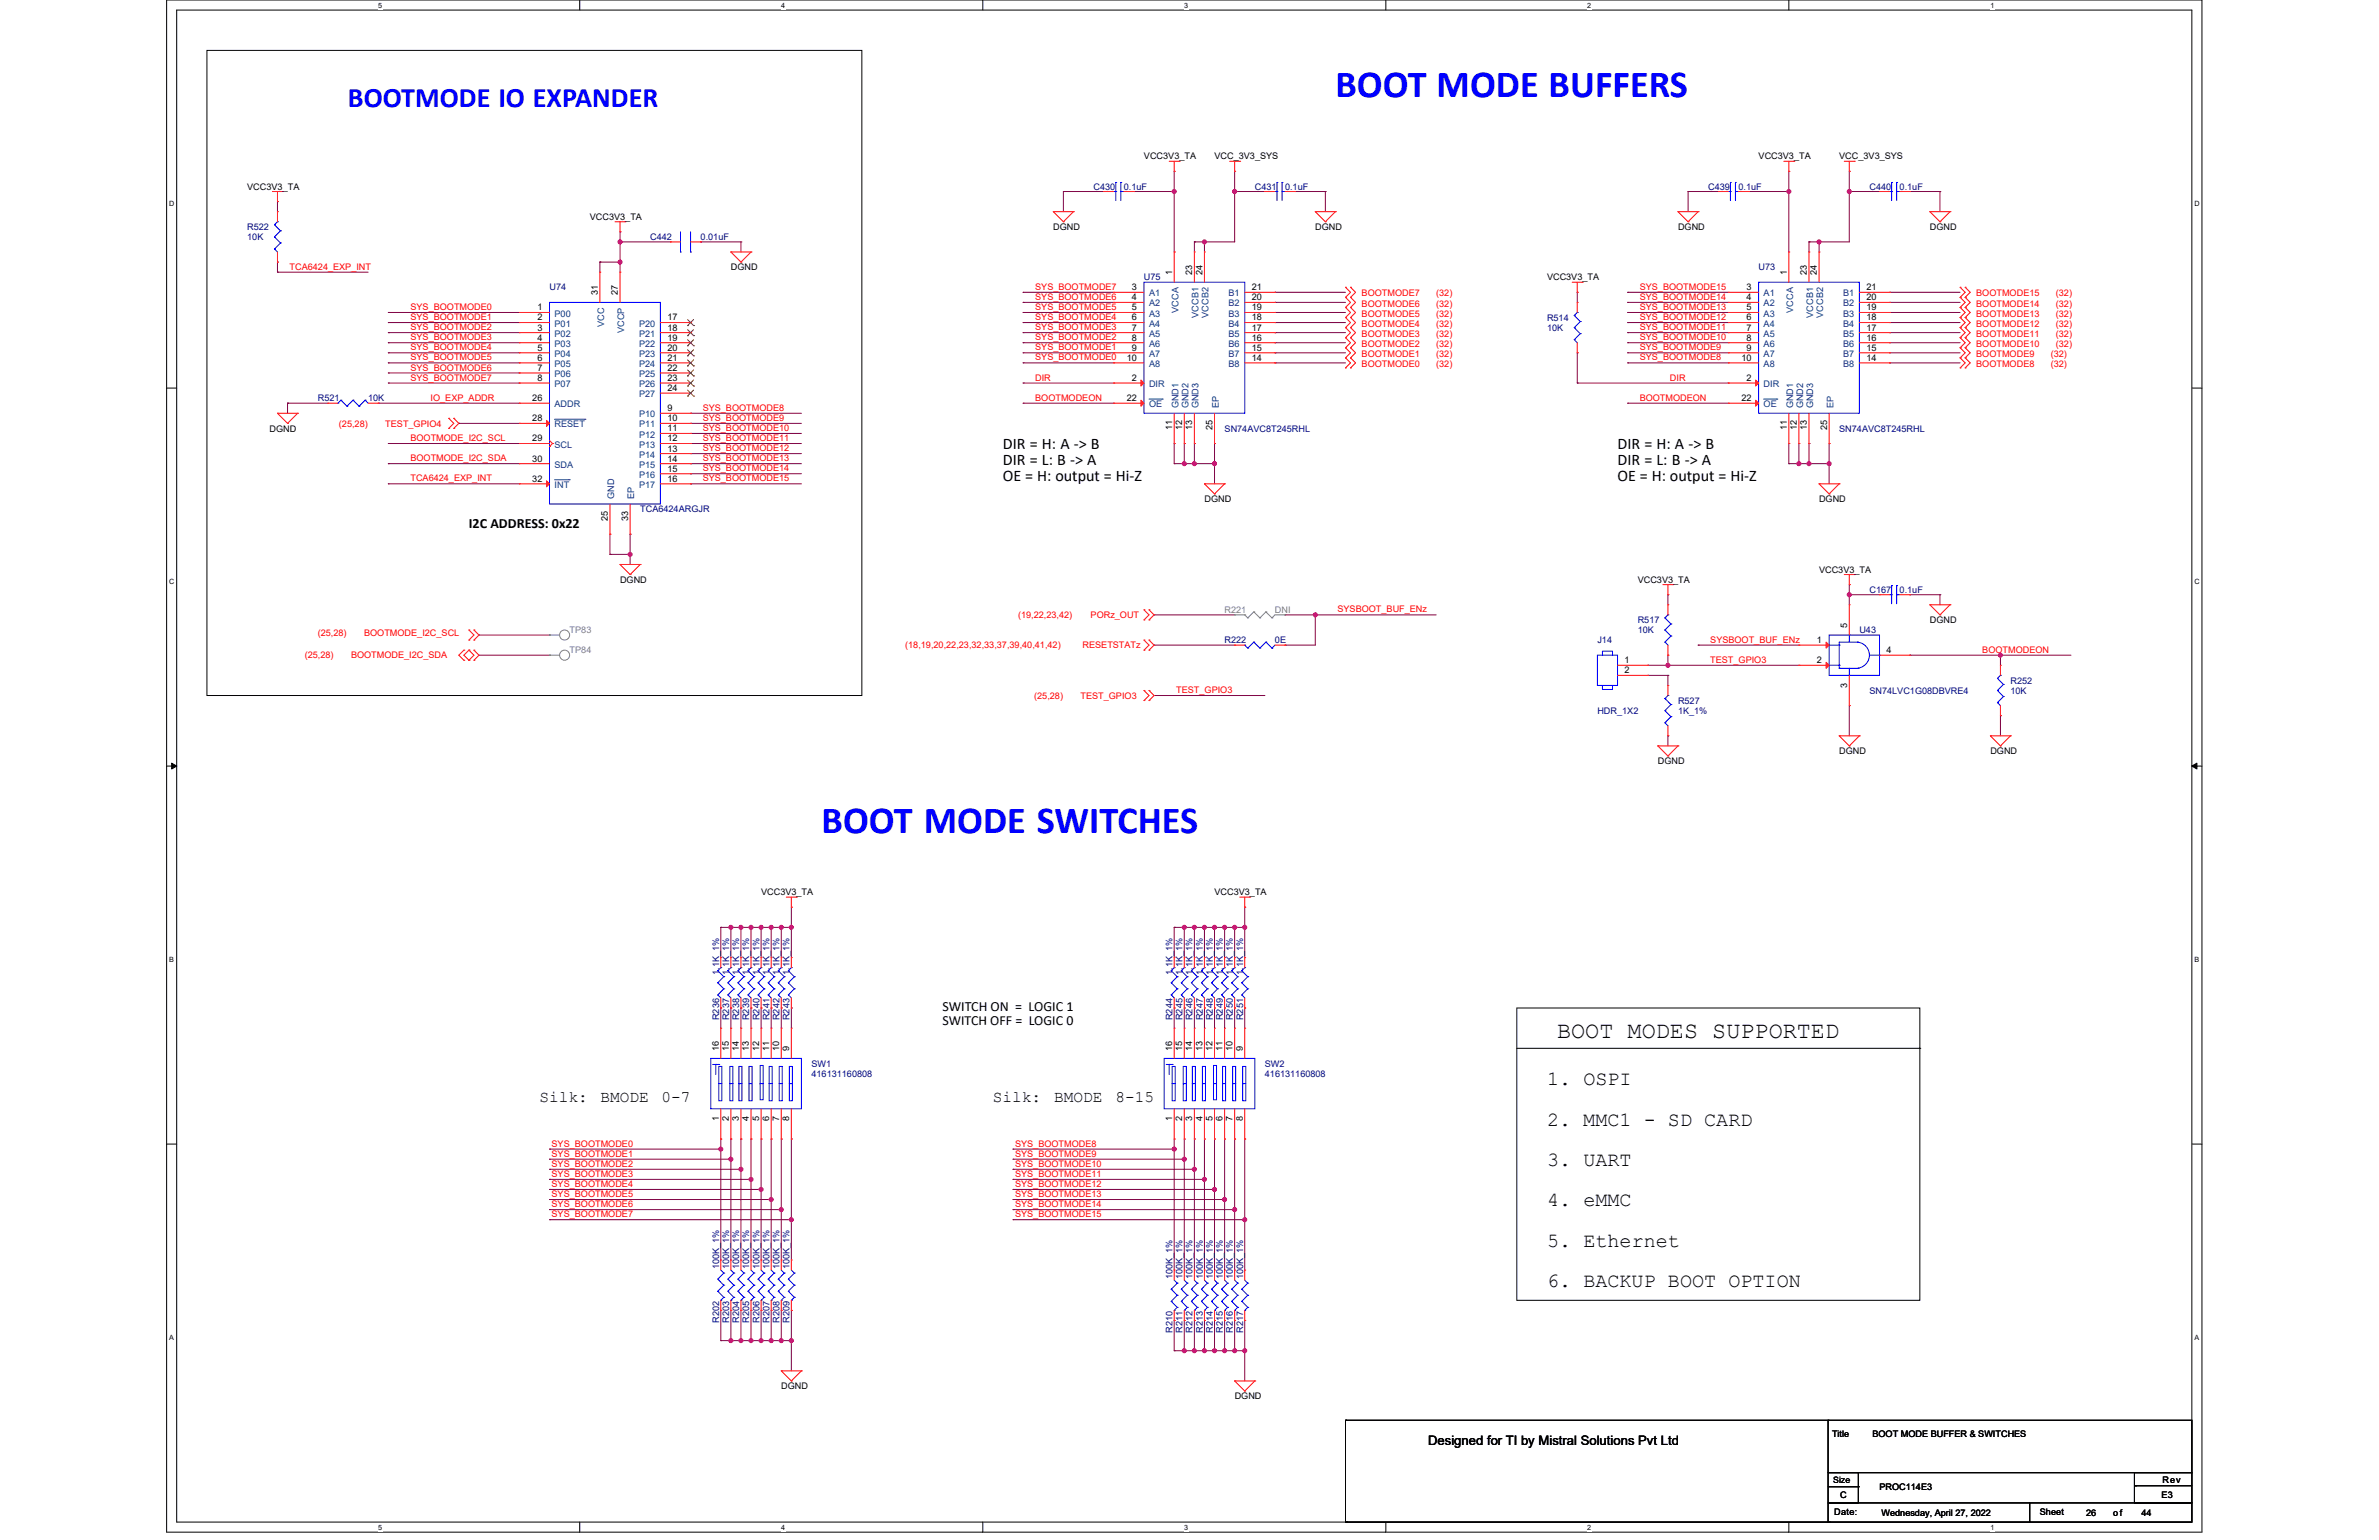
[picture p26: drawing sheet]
<svg xmlns="http://www.w3.org/2000/svg" width="432mm" height="279mm" viewBox="0 0 432 279" stroke-linecap="round" stroke-linejoin="round" font-family="sans-serif">
<defs><g id="words">
<g font-size="6.9" fill="#00f">
<text x="242.4" y="17.6">BOOT MODE BUFFERS</text>
<text x="149.1" y="151.1">BOOT MODE SWITCHES</text>
</g>
<text font-size="5.1" fill="#00f" x="63.2" y="19.5">BOOTMODE IO EXPANDER</text>
<text font-size="4.3" x="282.6" y="188.3">BOOT MODES SUPPORTED</text>
<g font-size="3.7">
<text x="280.8" y="196.9">1. OSPI</text>
<text x="280.8" y="204.2">2. MMC1 - SD CARD</text>
<text x="280.8" y="211.5">3. UART</text>
<text x="280.8" y="218.8">4. eMMC</text>
<text x="280.8" y="226.2">5. Ethernet</text>
<text x="280.8" y="233.5">6. BACKUP BOOT OPTION</text>
</g>
<g font-size="2.9">
<text x="182" y="81.4">DIR = H: A -&gt; B</text>
<text x="293.6" y="81.4">DIR = H: A -&gt; B</text>
<text x="182" y="84.3">DIR = L: B -&gt; A</text>
<text x="182" y="87.3">OE = H: output = Hi-Z</text>
<text x="293.6" y="84.3">DIR = L: B -&gt; A</text>
<text x="293.6" y="87.3">OE = H: output = Hi-Z</text>
<text x="97.9" y="199.9">Silk:</text>
<text x="109" y="199.9">BMODE</text>
<text x="120.1" y="199.9">0-7</text>
<text x="180.2" y="199.9">Silk:</text>
<text x="191.3" y="199.9">BMODE</text>
<text x="202.5" y="199.9">8-15</text>
</g>
<text font-size="2.6" x="85.1" y="95.7">I2C ADDRESS: 0x22</text>
<g font-size="2.5">
<text x="171.1" y="183.5">SWITCH ON = LOGIC 1</text>
<text x="171.1" y="186">SWITCH OFF = LOGIC 0</text>
</g>
<text font-size="2.4" x="259.2" y="262.2">Designed for TI by Mistral Solutions Pvt Ltd</text>
<g font-size="1.6">
<text x="207.6" y="28.9">VCC3V3_TA</text>
<text x="220.4" y="28.9">VCC_3V3_SYS</text>
<text x="319.2" y="28.9">VCC3V3_TA</text>
<text x="333.8" y="28.9">VCC_3V3_SYS</text>
<text x="44.9" y="34.4">VCC3V3_TA</text>
<text x="107.1" y="39.9">VCC3V3_TA</text>
<text x="191.2" y="41.7">DGND</text>
<text x="238.7" y="41.7">DGND</text>
<text x="304.6" y="41.7">DGND</text>
<text x="350.3" y="41.7">DGND</text>
<text x="108.5" y="53.6" transform="rotate(-90 108.5 53.6)">31</text>
<text x="112.2" y="53.6" transform="rotate(-90 112.2 53.6)">27</text>
<text x="132.7" y="49">DGND</text>
<text x="205.4" y="52.7">3</text>
<text x="212.8" y="49.9" transform="rotate(-90 212.8 49.9)">1</text>
<text x="216.4" y="49.9" transform="rotate(-90 216.4 49.9)">23</text>
<text x="218.2" y="49.9" transform="rotate(-90 218.2 49.9)">24</text>
<text x="227.2" y="52.7">21</text>
<text x="280.8" y="50.9">VCC3V3_TA</text>
<text x="317" y="52.7">3</text>
<text x="324.3" y="49.9" transform="rotate(-90 324.3 49.9)">1</text>
<text x="328" y="49.9" transform="rotate(-90 328 49.9)">23</text>
<text x="329.8" y="49.9" transform="rotate(-90 329.8 49.9)">24</text>
<text x="338.8" y="52.7">21</text>
<text x="97.5" y="56.3">1</text>
<text x="97.5" y="58.1">2</text>
<text x="97.5" y="60">3</text>
<text x="121.1" y="58.1">17</text>
<text x="121.1" y="60">18</text>
<text x="205.4" y="54.5">4</text>
<text x="205.4" y="56.3">5</text>
<text x="205.4" y="58.1">6</text>
<text x="205.4" y="60">7</text>
<text x="227.2" y="54.5">20</text>
<text x="227.2" y="56.3">19</text>
<text x="227.2" y="58.1">18</text>
<text x="227.2" y="60">17</text>
<text x="317" y="54.5">4</text>
<text x="317" y="56.3">5</text>
<text x="317" y="58.1">6</text>
<text x="317" y="60">7</text>
<text x="338.8" y="54.5">20</text>
<text x="338.8" y="56.3">19</text>
<text x="338.8" y="58.1">18</text>
<text x="338.8" y="60">17</text>
<text x="97.5" y="61.8">4</text>
<text x="97.5" y="63.6">5</text>
<text x="97.5" y="65.5">6</text>
<text x="121.1" y="61.8">19</text>
<text x="121.1" y="63.6">20</text>
<text x="121.1" y="65.5">21</text>
<text x="204.5" y="65.5">10</text>
<text x="205.4" y="61.8">8</text>
<text x="205.4" y="63.6">9</text>
<text x="227.2" y="61.8">16</text>
<text x="227.2" y="63.6">15</text>
<text x="227.2" y="65.5">14</text>
<text x="316.1" y="65.5">10</text>
<text x="317" y="61.8">8</text>
<text x="317" y="63.6">9</text>
<text x="338.8" y="61.8">16</text>
<text x="338.8" y="63.6">15</text>
<text x="338.8" y="65.5">14</text>
<text x="97.5" y="67.3">7</text>
<text x="97.5" y="69.1">8</text>
<text x="121.1" y="67.3">22</text>
<text x="121.1" y="69.1">23</text>
<text x="121.1" y="70.9">24</text>
<text x="205.4" y="69.1">2</text>
<text x="317" y="69.1">2</text>
<text x="96.6" y="72.8">26</text>
<text x="96.6" y="76.4">28</text>
<text x="121.1" y="74.6">9</text>
<text x="121.1" y="76.4">10</text>
<text x="204.5" y="72.8">22</text>
<text x="316.1" y="72.8">22</text>
<text x="48.9" y="78.3">DGND</text>
<text x="96.6" y="80.1">29</text>
<text x="96.6" y="83.8">30</text>
<text x="121.1" y="78.3">11</text>
<text x="121.1" y="80.1">12</text>
<text x="121.1" y="81.9">13</text>
<text x="121.1" y="83.8">14</text>
<text x="212.8" y="78.1" transform="rotate(-90 212.8 78.1)">11</text>
<text x="214.6" y="78.1" transform="rotate(-90 214.6 78.1)">12</text>
<text x="216.4" y="78.1" transform="rotate(-90 216.4 78.1)">13</text>
<text x="220.1" y="78.1" transform="rotate(-90 220.1 78.1)">25</text>
<text x="324.3" y="78.1" transform="rotate(-90 324.3 78.1)">11</text>
<text x="326.1" y="78.1" transform="rotate(-90 326.1 78.1)">12</text>
<text x="328" y="78.1" transform="rotate(-90 328 78.1)">13</text>
<text x="331.6" y="78.1" transform="rotate(-90 331.6 78.1)">25</text>
<text x="96.6" y="87.4">32</text>
<text x="121.1" y="85.6">15</text>
<text x="121.1" y="87.4">16</text>
<text x="110.3" y="94.6" transform="rotate(-90 110.3 94.6)">25</text>
<text x="114" y="94.6" transform="rotate(-90 114 94.6)">33</text>
<text x="218.6" y="91.1">DGND</text>
<text x="330.2" y="91.1">DGND</text>
<text x="112.5" y="105.7">DGND</text>
<text x="297.3" y="105.7">VCC3V3_TA</text>
<text x="330.2" y="103.9">VCC3V3_TA</text>
<text x="335.3" y="113.9" transform="rotate(-90 335.3 113.9)">5</text>
<text x="350.3" y="113">DGND</text>
<text x="329.8" y="116.7">1</text>
<text x="342.4" y="118.5">4</text>
<text x="294.9" y="120.3">1</text>
<text x="294.9" y="122.2">2</text>
<text x="329.8" y="120.3">2</text>
<text x="335.3" y="124.7" transform="rotate(-90 335.3 124.7)">3</text>
<text x="333.8" y="136.8">DGND</text>
<text x="361.3" y="136.8">DGND</text>
<text x="300.9" y="138.6">DGND</text>
<text x="138.1" y="162.4">VCC3V3_TA</text>
<text x="220.4" y="162.4">VCC3V3_TA</text>
<text x="130.5" y="190.7" transform="rotate(-90 130.5 190.7)">16</text>
<text x="132.3" y="190.7" transform="rotate(-90 132.3 190.7)">15</text>
<text x="134.1" y="190.7" transform="rotate(-90 134.1 190.7)">14</text>
<text x="135.9" y="190.7" transform="rotate(-90 135.9 190.7)">13</text>
<text x="137.8" y="190.7" transform="rotate(-90 137.8 190.7)">12</text>
<text x="139.6" y="190.7" transform="rotate(-90 139.6 190.7)">11</text>
<text x="141.4" y="190.7" transform="rotate(-90 141.4 190.7)">10</text>
<text x="143.3" y="190.7" transform="rotate(-90 143.3 190.7)">9</text>
<text x="212.8" y="190.7" transform="rotate(-90 212.8 190.7)">16</text>
<text x="214.6" y="190.7" transform="rotate(-90 214.6 190.7)">15</text>
<text x="216.4" y="190.7" transform="rotate(-90 216.4 190.7)">14</text>
<text x="218.2" y="190.7" transform="rotate(-90 218.2 190.7)">13</text>
<text x="220.1" y="190.7" transform="rotate(-90 220.1 190.7)">12</text>
<text x="221.9" y="190.7" transform="rotate(-90 221.9 190.7)">11</text>
<text x="223.7" y="190.7" transform="rotate(-90 223.7 190.7)">10</text>
<text x="225.6" y="190.7" transform="rotate(-90 225.6 190.7)">9</text>
<text x="130.5" y="203.4" transform="rotate(-90 130.5 203.4)">1</text>
<text x="132.3" y="203.4" transform="rotate(-90 132.3 203.4)">2</text>
<text x="134.1" y="203.4" transform="rotate(-90 134.1 203.4)">3</text>
<text x="135.9" y="203.4" transform="rotate(-90 135.9 203.4)">4</text>
<text x="137.8" y="203.4" transform="rotate(-90 137.8 203.4)">5</text>
<text x="139.6" y="203.4" transform="rotate(-90 139.6 203.4)">6</text>
<text x="141.4" y="203.4" transform="rotate(-90 141.4 203.4)">7</text>
<text x="143.3" y="203.4" transform="rotate(-90 143.3 203.4)">8</text>
<text x="212.8" y="203.4" transform="rotate(-90 212.8 203.4)">1</text>
<text x="214.6" y="203.4" transform="rotate(-90 214.6 203.4)">2</text>
<text x="216.4" y="203.4" transform="rotate(-90 216.4 203.4)">3</text>
<text x="218.2" y="203.4" transform="rotate(-90 218.2 203.4)">4</text>
<text x="220.1" y="203.4" transform="rotate(-90 220.1 203.4)">5</text>
<text x="221.9" y="203.4" transform="rotate(-90 221.9 203.4)">6</text>
<text x="223.7" y="203.4" transform="rotate(-90 223.7 203.4)">7</text>
<text x="225.6" y="203.4" transform="rotate(-90 225.6 203.4)">8</text>
<text x="141.8" y="252">DGND</text>
<text x="224.1" y="253.9">DGND</text>
<text x="332.5" y="260.6">Title</text>
<text x="339.9" y="260.6">BOOT MODE BUFFER &amp; SWITCHES</text>
<text x="332.7" y="269">Size</text>
<text x="392.5" y="269">Rev</text>
<text x="332.9" y="274.9">Date:</text>
<text x="334" y="271.8">C</text>
<text x="341.1" y="270.3">PROC114E3</text>
<text x="341.5" y="275.1">Wednesday, April 27, 2022</text>
<text x="370.2" y="274.9">Sheet</text>
<text x="378.6" y="275.1">26</text>
<text x="383.6" y="275.1">of</text>
<text x="388.7" y="275.1">44</text>
<text x="392.3" y="271.8">E3</text>
</g>
<g font-size="1.6" fill="#000080">
<text x="198.5" y="34.4">C430</text>
<text x="204" y="34.4">0.1uF</text>
<text x="227.8" y="34.4">C431</text>
<text x="233.2" y="34.4">0.1uF</text>
<text x="310.1" y="34.4">C439</text>
<text x="315.5" y="34.4">0.1uF</text>
<text x="339.3" y="34.4">C440</text>
<text x="344.8" y="34.4">0.1uF</text>
<text x="44.9" y="41.7">R522</text>
<text x="44.9" y="43.5">10K</text>
<text x="118" y="43.5">C442</text>
<text x="127.2" y="43.5">0.01uF</text>
<text x="99.7" y="52.7">U74</text>
<text x="207.6" y="50.9">U75</text>
<text x="319.2" y="49">U73</text>
<text x="280.8" y="58.2">R514</text>
<text x="280.8" y="60">10K</text>
<text x="57.7" y="72.8">R521</text>
<text x="66.8" y="72.8">10K</text>
<text x="222.3" y="78.3">SN74AVC8T245RHL</text>
<text x="333.8" y="78.3">SN74AVC8T245RHL</text>
<text x="116.2" y="92.9">TCA6424ARGJR</text>
<text x="339.3" y="107.6">C167</text>
<text x="344.8" y="107.6">0.1uF</text>
<text x="297.3" y="113">R517</text>
<text x="222.3" y="116.7">R222</text>
<text x="231.4" y="116.7">0E</text>
<text x="289.9" y="116.7">J14</text>
<text x="297.3" y="114.9">10K</text>
<text x="337.5" y="114.9">U43</text>
<text x="339.3" y="125.8">SN74LVC1G08DBVRE4</text>
<text x="364.9" y="124">R252</text>
<text x="364.9" y="125.8">10K</text>
<text x="289.9" y="129.5">HDR_1X2</text>
<text x="304.6" y="127.7">R527</text>
<text x="304.6" y="129.5">1K_1%</text>
<text x="130.5" y="176.8" transform="rotate(-90 130.5 176.8)">1.1K_1%</text>
<text x="132.3" y="176.8" transform="rotate(-90 132.3 176.8)">1.1K_1%</text>
<text x="134.2" y="176.8" transform="rotate(-90 134.2 176.8)">1.1K_1%</text>
<text x="136" y="176.8" transform="rotate(-90 136 176.8)">1.1K_1%</text>
<text x="137.8" y="176.8" transform="rotate(-90 137.8 176.8)">1.1K_1%</text>
<text x="139.7" y="176.8" transform="rotate(-90 139.7 176.8)">1.1K_1%</text>
<text x="141.5" y="176.8" transform="rotate(-90 141.5 176.8)">1.1K_1%</text>
<text x="143.3" y="176.8" transform="rotate(-90 143.3 176.8)">1.1K_1%</text>
<text x="212.8" y="176.8" transform="rotate(-90 212.8 176.8)">1.1K_1%</text>
<text x="214.6" y="176.8" transform="rotate(-90 214.6 176.8)">1.1K_1%</text>
<text x="216.5" y="176.8" transform="rotate(-90 216.5 176.8)">1.1K_1%</text>
<text x="218.3" y="176.8" transform="rotate(-90 218.3 176.8)">1.1K_1%</text>
<text x="220.1" y="176.8" transform="rotate(-90 220.1 176.8)">1.1K_1%</text>
<text x="222" y="176.8" transform="rotate(-90 222 176.8)">1.1K_1%</text>
<text x="223.8" y="176.8" transform="rotate(-90 223.8 176.8)">1.1K_1%</text>
<text x="225.6" y="176.8" transform="rotate(-90 225.6 176.8)">1.1K_1%</text>
<text x="130.5" y="185.1" transform="rotate(-90 130.5 185.1)">R236</text>
<text x="132.3" y="185.1" transform="rotate(-90 132.3 185.1)">R237</text>
<text x="134.2" y="185.1" transform="rotate(-90 134.2 185.1)">R238</text>
<text x="136" y="185.1" transform="rotate(-90 136 185.1)">R239</text>
<text x="137.8" y="185.1" transform="rotate(-90 137.8 185.1)">R240</text>
<text x="139.7" y="185.1" transform="rotate(-90 139.7 185.1)">R241</text>
<text x="141.5" y="185.1" transform="rotate(-90 141.5 185.1)">R242</text>
<text x="143.3" y="185.1" transform="rotate(-90 143.3 185.1)">R243</text>
<text x="212.8" y="185.1" transform="rotate(-90 212.8 185.1)">R244</text>
<text x="214.6" y="185.1" transform="rotate(-90 214.6 185.1)">R245</text>
<text x="216.5" y="185.1" transform="rotate(-90 216.5 185.1)">R246</text>
<text x="218.3" y="185.1" transform="rotate(-90 218.3 185.1)">R247</text>
<text x="220.1" y="185.1" transform="rotate(-90 220.1 185.1)">R248</text>
<text x="222" y="185.1" transform="rotate(-90 222 185.1)">R249</text>
<text x="223.8" y="185.1" transform="rotate(-90 223.8 185.1)">R250</text>
<text x="225.6" y="185.1" transform="rotate(-90 225.6 185.1)">R251</text>
<text x="147.3" y="193.5">SW1</text>
<text x="147.3" y="195.3">416131160808</text>
<text x="229.6" y="193.5">SW2</text>
<text x="229.6" y="195.3">416131160808</text>
<text x="130.5" y="230.2" transform="rotate(-90 130.5 230.2)">100K_1%</text>
<text x="132.3" y="230.2" transform="rotate(-90 132.3 230.2)">100K_1%</text>
<text x="134.2" y="230.2" transform="rotate(-90 134.2 230.2)">100K_1%</text>
<text x="136" y="230.2" transform="rotate(-90 136 230.2)">100K_1%</text>
<text x="137.8" y="230.2" transform="rotate(-90 137.8 230.2)">100K_1%</text>
<text x="139.7" y="230.2" transform="rotate(-90 139.7 230.2)">100K_1%</text>
<text x="141.5" y="230.2" transform="rotate(-90 141.5 230.2)">100K_1%</text>
<text x="143.3" y="230.2" transform="rotate(-90 143.3 230.2)">100K_1%</text>
<text x="212.8" y="232.1" transform="rotate(-90 212.8 232.1)">100K_1%</text>
<text x="214.6" y="232.1" transform="rotate(-90 214.6 232.1)">100K_1%</text>
<text x="216.5" y="232.1" transform="rotate(-90 216.5 232.1)">100K_1%</text>
<text x="218.3" y="232.1" transform="rotate(-90 218.3 232.1)">100K_1%</text>
<text x="220.1" y="232.1" transform="rotate(-90 220.1 232.1)">100K_1%</text>
<text x="222" y="232.1" transform="rotate(-90 222 232.1)">100K_1%</text>
<text x="223.8" y="232.1" transform="rotate(-90 223.8 232.1)">100K_1%</text>
<text x="225.6" y="232.1" transform="rotate(-90 225.6 232.1)">100K_1%</text>
<text x="130.5" y="239.9" transform="rotate(-90 130.5 239.9)">R202</text>
<text x="132.3" y="239.9" transform="rotate(-90 132.3 239.9)">R203</text>
<text x="134.2" y="239.9" transform="rotate(-90 134.2 239.9)">R204</text>
<text x="136" y="239.9" transform="rotate(-90 136 239.9)">R205</text>
<text x="137.8" y="239.9" transform="rotate(-90 137.8 239.9)">R206</text>
<text x="139.7" y="239.9" transform="rotate(-90 139.7 239.9)">R207</text>
<text x="141.5" y="239.9" transform="rotate(-90 141.5 239.9)">R208</text>
<text x="143.3" y="239.9" transform="rotate(-90 143.3 239.9)">R209</text>
<text x="212.8" y="241.8" transform="rotate(-90 212.8 241.8)">R210</text>
<text x="214.6" y="241.8" transform="rotate(-90 214.6 241.8)">R211</text>
<text x="216.5" y="241.8" transform="rotate(-90 216.5 241.8)">R212</text>
<text x="218.3" y="241.8" transform="rotate(-90 218.3 241.8)">R213</text>
<text x="220.1" y="241.8" transform="rotate(-90 220.1 241.8)">R214</text>
<text x="222" y="241.8" transform="rotate(-90 222 241.8)">R215</text>
<text x="223.8" y="241.8" transform="rotate(-90 223.8 241.8)">R216</text>
<text x="225.6" y="241.8" transform="rotate(-90 225.6 241.8)">R217</text>
</g>
<g font-size="1.6" fill="#f00">
<text x="52.6" y="48.9">TCA6424_EXP_INT</text>
<text x="187.9" y="52.6">SYS_BOOTMODE7</text>
<text x="247.1" y="53.8">BOOTMODE7</text>
<text x="260.7" y="53.8">(32)</text>
<text x="297.6" y="52.6">SYS_BOOTMODE15</text>
<text x="358.7" y="53.8">BOOTMODE15</text>
<text x="373.1" y="53.8">(32)</text>
<text x="74.5" y="56.3">SYS_BOOTMODE0</text>
<text x="74.5" y="58.1">SYS_BOOTMODE1</text>
<text x="74.5" y="59.9">SYS_BOOTMODE2</text>
<text x="187.9" y="59.9">SYS_BOOTMODE3</text>
<text x="187.9" y="58.1">SYS_BOOTMODE4</text>
<text x="187.9" y="56.3">SYS_BOOTMODE5</text>
<text x="187.9" y="54.4">SYS_BOOTMODE6</text>
<text x="247.1" y="55.6">BOOTMODE6</text>
<text x="247.1" y="57.4">BOOTMODE5</text>
<text x="247.1" y="59.3">BOOTMODE4</text>
<text x="260.7" y="55.6">(32)</text>
<text x="260.7" y="57.4">(32)</text>
<text x="260.7" y="59.3">(32)</text>
<text x="297.6" y="54.4">SYS_BOOTMODE14</text>
<text x="297.6" y="56.3">SYS_BOOTMODE13</text>
<text x="297.6" y="59.9">SYS_BOOTMODE11</text>
<text x="297.6" y="58.1">SYS_BOOTMODE12</text>
<text x="358.7" y="55.6">BOOTMODE14</text>
<text x="358.7" y="57.4">BOOTMODE13</text>
<text x="358.7" y="59.3">BOOTMODE12</text>
<text x="373.1" y="55.6">(32)</text>
<text x="373.1" y="57.4">(32)</text>
<text x="373.1" y="59.3">(32)</text>
<text x="74.5" y="61.7">SYS_BOOTMODE3</text>
<text x="74.5" y="63.6">SYS_BOOTMODE4</text>
<text x="74.5" y="65.4">SYS_BOOTMODE5</text>
<text x="187.9" y="61.7">SYS_BOOTMODE2</text>
<text x="187.9" y="63.6">SYS_BOOTMODE1</text>
<text x="187.9" y="65.4">SYS_BOOTMODE0</text>
<text x="247.1" y="64.8">BOOTMODE1</text>
<text x="247.1" y="61.1">BOOTMODE3</text>
<text x="247.1" y="62.9">BOOTMODE2</text>
<text x="260.7" y="64.8">(32)</text>
<text x="260.7" y="61.1">(32)</text>
<text x="260.7" y="62.9">(32)</text>
<text x="297.6" y="65.4">SYS_BOOTMODE8</text>
<text x="297.6" y="63.6">SYS_BOOTMODE9</text>
<text x="297.6" y="61.7">SYS_BOOTMODE10</text>
<text x="358.7" y="64.8">BOOTMODE9</text>
<text x="358.7" y="61.1">BOOTMODE11</text>
<text x="358.7" y="62.9">BOOTMODE10</text>
<text x="372.2" y="64.8">(32)</text>
<text x="373.1" y="61.1">(32)</text>
<text x="373.1" y="62.9">(32)</text>
<text x="74.5" y="67.2">SYS_BOOTMODE6</text>
<text x="74.5" y="69.1">SYS_BOOTMODE7</text>
<text x="187.9" y="69.1">DIR</text>
<text x="247.1" y="66.6">BOOTMODE0</text>
<text x="260.7" y="66.6">(32)</text>
<text x="303.1" y="69.1">DIR</text>
<text x="358.7" y="66.6">BOOTMODE8</text>
<text x="372.2" y="66.6">(32)</text>
<text x="61.5" y="77.4">(25,28)</text>
<text x="69.9" y="77.4">TEST_GPIO4</text>
<text x="78.2" y="72.7">IO_EXP_ADDR</text>
<text x="127.5" y="74.5">SYS_BOOTMODE8</text>
<text x="127.5" y="76.4">SYS_BOOTMODE9</text>
<text x="187.9" y="72.8">BOOTMODEON</text>
<text x="297.6" y="72.8">BOOTMODEON</text>
<text x="74.5" y="80">BOOTMODE_I2C_SCL</text>
<text x="74.5" y="83.7">BOOTMODE_I2C_SDA</text>
<text x="127.5" y="78.2">SYS_BOOTMODE10</text>
<text x="127.5" y="80">SYS_BOOTMODE11</text>
<text x="127.5" y="81.9">SYS_BOOTMODE12</text>
<text x="127.5" y="83.7">SYS_BOOTMODE13</text>
<text x="74.5" y="87.4">TCA6424_EXP_INT</text>
<text x="127.5" y="85.5">SYS_BOOTMODE14</text>
<text x="127.5" y="87.4">SYS_BOOTMODE15</text>
<text x="184.8" y="112.1">(19,22,23,42)</text>
<text x="197.9" y="112.1">PORz_OUT</text>
<text x="242.8" y="111.1">SYSBOOT_BUF_ENz</text>
<text x="55.3" y="119.4">(25,28)</text>
<text x="57.7" y="115.4">(25,28)</text>
<text x="63.7" y="119.4">BOOTMODE_I2C_SDA</text>
<text x="66.1" y="115.4">BOOTMODE_I2C_SCL</text>
<text x="164.3" y="117.6">(18,19,20,22,23,32,33,37,39,40,41,42)</text>
<text x="196.5" y="117.6">RESETSTATz</text>
<text x="310.4" y="116.6">SYSBOOT_BUF_ENz</text>
<text x="359.8" y="118.5">BOOTMODEON</text>
<text x="213.5" y="125.8">TEST_GPIO3</text>
<text x="310.4" y="120.3">TEST_GPIO3</text>
<text x="187.7" y="126.8">(25,28)</text>
<text x="196.1" y="126.8">TEST_GPIO3</text>
<text x="100.1" y="208.1">SYS_BOOTMODE0</text>
<text x="100.1" y="209.9">SYS_BOOTMODE1</text>
<text x="184.2" y="208.1">SYS_BOOTMODE8</text>
<text x="184.2" y="209.9">SYS_BOOTMODE9</text>
<text x="100.1" y="211.7">SYS_BOOTMODE2</text>
<text x="100.1" y="213.5">SYS_BOOTMODE3</text>
<text x="100.1" y="215.4">SYS_BOOTMODE4</text>
<text x="184.2" y="213.5">SYS_BOOTMODE11</text>
<text x="184.2" y="215.4">SYS_BOOTMODE12</text>
<text x="184.2" y="211.7">SYS_BOOTMODE10</text>
<text x="100.1" y="217.2">SYS_BOOTMODE5</text>
<text x="100.1" y="219">SYS_BOOTMODE6</text>
<text x="100.1" y="220.9">SYS_BOOTMODE7</text>
<text x="184.2" y="217.2">SYS_BOOTMODE13</text>
<text x="184.2" y="220.9">SYS_BOOTMODE15</text>
<text x="184.2" y="219">SYS_BOOTMODE14</text>
</g>
<g font-size="1.6" fill="#004080">
<text x="208.6" y="53.8">A1</text>
<text x="223" y="53.8">B1</text>
<text x="320.1" y="53.8">A1</text>
<text x="334.5" y="53.8">B1</text>
<text x="100.7" y="57.4">P00</text>
<text x="100.7" y="59.3">P01</text>
<text x="109.6" y="59.3" transform="rotate(-90 109.6 59.3)">VCC</text>
<text x="116" y="59.3">P20</text>
<text x="208.6" y="55.6">A2</text>
<text x="208.6" y="57.4">A3</text>
<text x="208.6" y="59.3">A4</text>
<text x="213.9" y="56.7" transform="rotate(-90 213.9 56.7)">VCCA</text>
<text x="217.5" y="57.6" transform="rotate(-90 217.5 57.6)">VCCB1</text>
<text x="219.4" y="57.6" transform="rotate(-90 219.4 57.6)">VCCB2</text>
<text x="223" y="55.6">B2</text>
<text x="223" y="57.4">B3</text>
<text x="223" y="59.3">B4</text>
<text x="320.1" y="55.6">A2</text>
<text x="320.1" y="57.4">A3</text>
<text x="320.1" y="59.3">A4</text>
<text x="325.4" y="56.7" transform="rotate(-90 325.4 56.7)">VCCA</text>
<text x="329.1" y="57.6" transform="rotate(-90 329.1 57.6)">VCCB1</text>
<text x="330.9" y="57.6" transform="rotate(-90 330.9 57.6)">VCCB2</text>
<text x="334.5" y="55.6">B2</text>
<text x="334.5" y="57.4">B3</text>
<text x="334.5" y="59.3">B4</text>
<text x="100.7" y="61.1">P02</text>
<text x="100.7" y="62.9">P03</text>
<text x="100.7" y="64.8">P04</text>
<text x="113.3" y="60.4" transform="rotate(-90 113.3 60.4)">VCCP</text>
<text x="116" y="61.1">P21</text>
<text x="116" y="62.9">P22</text>
<text x="116" y="64.8">P23</text>
<text x="208.6" y="61.1">A5</text>
<text x="208.6" y="62.9">A6</text>
<text x="208.6" y="64.8">A7</text>
<text x="223" y="61.1">B5</text>
<text x="223" y="62.9">B6</text>
<text x="223" y="64.8">B7</text>
<text x="320.1" y="61.1">A5</text>
<text x="320.1" y="62.9">A6</text>
<text x="320.1" y="64.8">A7</text>
<text x="334.5" y="61.1">B5</text>
<text x="334.5" y="62.9">B6</text>
<text x="334.5" y="64.8">B7</text>
<text x="100.7" y="66.6">P05</text>
<text x="100.7" y="68.4">P06</text>
<text x="100.7" y="70.2">P07</text>
<text x="116" y="66.6">P24</text>
<text x="116" y="68.4">P25</text>
<text x="116" y="70.2">P26</text>
<text x="208.6" y="70.2">DIR</text>
<text x="208.6" y="66.6">A8</text>
<text x="223" y="66.6">B8</text>
<text x="320.1" y="70.2">DIR</text>
<text x="320.1" y="66.6">A8</text>
<text x="334.5" y="66.6">B8</text>
<text x="100.7" y="73.9">ADDR</text>
<text x="100.7" y="77.6">RESET</text>
<text x="116" y="72.1">P27</text>
<text x="116" y="75.7">P10</text>
<text x="116" y="77.6">P11</text>
<text x="208.6" y="73.9">OE</text>
<text x="213.9" y="74.1" transform="rotate(-90 213.9 74.1)">GND1</text>
<text x="215.7" y="74.1" transform="rotate(-90 215.7 74.1)">GND2</text>
<text x="217.5" y="74.1" transform="rotate(-90 217.5 74.1)">GND3</text>
<text x="221.2" y="74.1" transform="rotate(-90 221.2 74.1)">EP</text>
<text x="320.1" y="73.9">OE</text>
<text x="325.4" y="74.1" transform="rotate(-90 325.4 74.1)">GND1</text>
<text x="327.3" y="74.1" transform="rotate(-90 327.3 74.1)">GND2</text>
<text x="329.1" y="74.1" transform="rotate(-90 329.1 74.1)">GND3</text>
<text x="332.8" y="74.1" transform="rotate(-90 332.8 74.1)">EP</text>
<text x="100.7" y="81.2">SCL</text>
<text x="116" y="79.4">P12</text>
<text x="116" y="81.2">P13</text>
<text x="116" y="83">P14</text>
<text x="100.7" y="84.9">SDA</text>
<text x="100.7" y="88.5">INT</text>
<text x="116" y="84.9">P15</text>
<text x="116" y="86.7">P16</text>
<text x="116" y="88.5">P17</text>
<text x="111.5" y="90.5" transform="rotate(-90 111.5 90.5)">GND</text>
<text x="115.1" y="90.5" transform="rotate(-90 115.1 90.5)">EP</text>
</g>
<g font-size="1.6" fill="#808080">
<text x="222.3" y="111.2">R221</text>
<text x="231.4" y="111.2">DNI</text>
<text x="103.4" y="118.5">TP84</text>
<text x="103.4" y="114.9">TP83</text>
</g>
<g font-size="1.3">
<text x="68.6" y="1.4">5</text>
<text x="141.8" y="1.4">4</text>
<text x="215" y="1.4">3</text>
<text x="288.1" y="1.4">2</text>
<text x="361.3" y="1.4">1</text>
<text x="30.7" y="37.3">D</text>
<text x="398.3" y="37.3">D</text>
<text x="30.7" y="105.9">C</text>
<text x="398.3" y="105.9">C</text>
<text x="30.7" y="174.5">B</text>
<text x="398.3" y="174.5">B</text>
<text x="30.7" y="243">A</text>
<text x="398.3" y="243">A</text>
<text x="68.6" y="277.5">5</text>
<text x="141.8" y="277.5">4</text>
<text x="215" y="277.5">3</text>
<text x="288.1" y="277.5">2</text>
<text x="361.3" y="277.5">1</text>
</g>
</g></defs>
<path d="M30.2 0h369.5v278h-369.5zM32.1 1.8h365.7v274.3h-365.7z" fill="none" stroke="#000" stroke-width=".18"/>
<g fill="#fff">
<path d="M68.7 .2h.7v1.4h-.7z"/>
<path d="M68.7 276.3h.7v1.5h-.7z"/>
</g>
<path d="M105.2 0v1.8M105.2 276.1v1.9" fill="none" stroke="#000" stroke-width=".18"/>
<g fill="#fff">
<path d="M141.8 .2h.7v1.4h-.7z"/>
<path d="M141.8 276.3h.7v1.5h-.7z"/>
</g>
<path d="M178.4 0v1.8M178.4 276.1v1.9" fill="none" stroke="#000" stroke-width=".18"/>
<g fill="#fff">
<path d="M215 .2h.7v1.4h-.7z"/>
<path d="M215 276.3h.7v1.5h-.7z"/>
</g>
<path d="M251.5 0v1.8M251.5 276.1v1.9" fill="none" stroke="#000" stroke-width=".18"/>
<g fill="#fff">
<path d="M288.1 .2h.7v1.4h-.7z"/>
<path d="M288.1 276.3h.7v1.5h-.7z"/>
</g>
<path d="M324.7 0v1.8M324.7 276.1v1.9" fill="none" stroke="#000" stroke-width=".18"/>
<g fill="#fff">
<path d="M361.3 .2h.7v1.4h-.7z"/>
<path d="M361.3 276.3h.7v1.5h-.7z"/>
<path d="M30.7 36.1h1v1.5h-1z"/>
<path d="M398.3 36.1h.9v1.5h-.9z"/>
<path d="M30.7 104.7h1v1.5h-1z"/>
<path d="M398.3 104.7h.9v1.5h-.9z"/>
</g>
<path d="M30.2 70.4h1.9M397.8 70.4h1.9" fill="none" stroke="#000" stroke-width=".18"/>
<g fill="#fff">
<path d="M30.7 173.3h.9v1.4h-.9z"/>
<path d="M398.3 173.3h.9v1.4h-.9z"/>
</g>
<path d="M30.2 139h1.9M31.2 138.5l.9 .5-.9 .5zM397.8 139l.9-.5v1zM397.8 139h1.9" fill="none" stroke="#000" stroke-width=".18"/>
<path d="M31.2 138.5l.9 .5-.9 .5zM397.8 139l.9-.5v1z" fill="#000"/>
<g fill="#fff">
<path d="M30.7 241.9h.9v1.4h-.9z"/>
<path d="M398.3 241.9h.9v1.4h-.9z"/>
</g>
<path d="M37.6 9.1h118.8v117.1h-118.8zM275.3 182.9h73.2v53h-73.2zM275.3 190.2h73.2M348.5 190.2h.1M30.2 207.6h1.9M397.8 207.6h1.9" fill="none" stroke="#000" stroke-width=".18"/>
<path d="M324.7 31.1h.1M324.7 31.1v3.6M335.7 31.1h.1M335.7 31.1v3.6M352.1 34.7h.1M352.1 34.7v3.7M83.3 76.8h.1M83.3 76.8h11M324.7 84.1h.1M324.7 84.1h1.8M332 84.1h.1M332 84.1v3.7" fill="none" stroke="#800040" stroke-width=".18"/>
<circle cx="332" cy="84.1" r=".37" fill="#f0f"/>
<circle cx="332" cy="84.1" r=".37" fill="none" stroke="#f0f" stroke-width=".18"/>
<path d="M286.3 69.5h.1M286.3 69.5h27.4M295.4 73.2h.1M295.4 73.2h18.3M238.7 111.6h.1M238.7 111.6h22" fill="none" stroke="#800040" stroke-width=".18"/>
<circle cx="238.7" cy="111.6" r=".37" fill="#f0f"/>
<circle cx="238.7" cy="111.6" r=".37" fill="none" stroke="#f0f" stroke-width=".18"/>
<g fill="none" stroke="#800040" stroke-width=".18">
<path d="M306.4 34.7h.1M306.4 34.7v3.7M317.4 34.7h.1M317.4 34.7h7.3M209.5 111.6h.1M209.5 117h.1M209.5 111.6h14.6M209.5 117h14.6M233.2 111.6h.1M233.2 117h.1M233.2 111.6h5.5M238.7 111.6h.1"/>
<path d="M238.7 111.6v5.4h-5.5M130.8 182.9h.1M130.8 182.9v3.6M132.7 182.9h.1M132.7 182.9v3.6M134.5 182.9h.1M134.5 182.9v3.6M136.3 182.9h.1M136.3 182.9v3.6M138.1 206.7h.1M138.1 206.7v9.1"/>
</g>
<circle cx="138.1" cy="215.8" r=".37" fill="#f0f"/>
<circle cx="138.1" cy="215.8" r=".37" fill="none" stroke="#f0f" stroke-width=".18"/>
<g fill="none" stroke="#800040" stroke-width=".18">
<path d="M132.7 168.2h.1M132.7 168.2h1.8M140 206.7h.1M140 206.7v10.9M141.8 206.7h.1M141.8 206.7v12.8M143.6 206.7h.1M143.6 206.7v14.6M143.6 237.7h.1M143.6 237.7v5.5M134.5 243.2h.1M134.5 243.2h1.8"/>
<path d="M138.1 243.2h.1M138.1 243.2h3.7M140 243.2h.1"/>
</g>
<circle cx="134.5" cy="168.2" r=".37" fill="#f0f"/>
<circle cx="134.5" cy="168.2" r=".37" fill="none" stroke="#f0f" stroke-width=".18"/>
<circle cx="132.7" cy="168.2" r=".37" fill="#f0f"/>
<circle cx="132.7" cy="168.2" r=".37" fill="none" stroke="#f0f" stroke-width=".18"/>
<g fill="none" stroke="#800040" stroke-width=".18">
<path d="M50.4 36.6h.1M50.4 36.6v1.8M50.4 47.5h.1M50.4 47.5v1.9M70.5 56.7h.1M70.5 58.5h.1M70.5 56.7h23.8M70.5 58.5h23.8M112.5 42.1h.1M112.5 42.1v1.8M52.2 73.2h.1M52.2 73.2v1.8"/>
<path d="M68.7 73.2h.1M68.7 73.2h25.6M70.5 60.4h.1M70.5 62.2h.1M70.5 64h.1M70.5 65.8h.1M70.5 67.7h.1M70.5 69.5h.1M70.5 60.4h23.8M70.5 62.2h23.8M70.5 64h23.8M70.5 65.8h23.8"/>
<path d="M70.5 67.7h23.8M70.5 69.5h23.8M70.5 87.8h.1M70.5 87.8h23.8M110.7 100.6h.1M110.7 100.6h3.7M114.4 100.6h.1M114.4 100.6v1.8M130.8 168.2h.1M130.8 168.2h1.9M136.3 168.2h.1M136.3 168.2h1.8"/>
</g>
<circle cx="112.5" cy="43.9" r=".37" fill="#f0f"/>
<circle cx="112.5" cy="43.9" r=".37" fill="none" stroke="#f0f" stroke-width=".18"/>
<g fill="none" stroke="#800040" stroke-width=".18">
<path d="M50.4 49.4h.1M50.4 49.4h16.4M112.5 43.9h.1M112.5 43.9h9.2M112.5 43.9v3.6M127.2 43.9h.1M127.2 43.9h7.3M134.5 43.9h.1M134.5 43.9v1.8M125.3 75h.1M125.3 76.8h.1M125.3 78.6h.1"/>
<path d="M125.3 75h20.2M125.3 76.8h20.2M125.3 78.6h20.2M125.3 80.5h.1M125.3 82.3h.1M125.3 84.1h.1M125.3 86h.1M125.3 87.8h.1M125.3 80.5h20.2M125.3 82.3h20.2M125.3 84.1h20.2M125.3 86h20.2"/>
<path d="M125.3 87.8h20.2M183.9 214h.1M183.9 214h34.7"/>
</g>
<circle cx="218.6" cy="214" r=".37" fill="#f0f"/>
<circle cx="218.6" cy="214" r=".37" fill="none" stroke="#f0f" stroke-width=".18"/>
<path d="M183.9 215.8h.1M183.9 215.8h36.5" fill="none" stroke="#800040" stroke-width=".18"/>
<circle cx="220.4" cy="215.8" r=".37" fill="#f0f"/>
<circle cx="220.4" cy="215.8" r=".37" fill="none" stroke="#f0f" stroke-width=".18"/>
<path d="M183.9 217.6h.1M183.9 217.6h38.4" fill="none" stroke="#800040" stroke-width=".18"/>
<circle cx="222.3" cy="217.6" r=".37" fill="#f0f"/>
<circle cx="222.3" cy="217.6" r=".37" fill="none" stroke="#f0f" stroke-width=".18"/>
<g fill="none" stroke="#800040" stroke-width=".18">
<path d="M218.6 214h.1M218.6 214v16.4M220.4 215.8h.1M220.4 215.8v14.6M222.3 217.6h.1M222.3 217.6v12.8M216.8 239.6h.1M216.8 239.6v5.5M218.6 239.6h.1M218.6 239.6v5.5M220.4 245.1h.1M220.4 245.1h5.5"/>
<path d="M222.3 245.1h.1M224.1 245.1h.1M225.9 245.1h.1M225.9 245.1v5.4"/>
</g>
<circle cx="218.6" cy="245.1" r=".37" fill="#f0f"/>
<circle cx="218.6" cy="245.1" r=".37" fill="none" stroke="#f0f" stroke-width=".18"/>
<path d="M220.4 239.6h.1M220.4 239.6v5.5" fill="none" stroke="#800040" stroke-width=".18"/>
<circle cx="220.4" cy="245.1" r=".37" fill="#f0f"/>
<circle cx="220.4" cy="245.1" r=".37" fill="none" stroke="#f0f" stroke-width=".18"/>
<path d="M222.3 239.6h.1M222.3 239.6v5.5" fill="none" stroke="#800040" stroke-width=".18"/>
<circle cx="222.3" cy="245.1" r=".37" fill="#f0f"/>
<circle cx="222.3" cy="245.1" r=".37" fill="none" stroke="#f0f" stroke-width=".18"/>
<path d="M224.1 239.6h.1M224.1 239.6v5.5" fill="none" stroke="#800040" stroke-width=".18"/>
<circle cx="224.1" cy="245.1" r=".37" fill="#f0f"/>
<circle cx="224.1" cy="245.1" r=".37" fill="none" stroke="#f0f" stroke-width=".18"/>
<path d="M225.9 239.6h.1M225.9 239.6v5.5M216.8 245.1h.1M216.8 245.1h3.6M218.6 245.1h.1" fill="none" stroke="#800040" stroke-width=".18"/>
<circle cx="225.9" cy="245.1" r=".37" fill="#f0f"/>
<circle cx="225.9" cy="245.1" r=".37" fill="none" stroke="#f0f" stroke-width=".18"/>
<path d="M216.8 168.2h.1M216.8 168.2h3.6M218.6 168.2h.1M222.3 168.2h.1M222.3 168.2h3.6M224.1 168.2h.1M224.1 168.2v5.5M225.9 168.2h.1M225.9 168.2v5.5" fill="none" stroke="#800040" stroke-width=".18"/>
<circle cx="225.9" cy="168.2" r=".37" fill="#f0f"/>
<circle cx="225.9" cy="168.2" r=".37" fill="none" stroke="#f0f" stroke-width=".18"/>
<circle cx="224.1" cy="168.2" r=".37" fill="#f0f"/>
<circle cx="224.1" cy="168.2" r=".37" fill="none" stroke="#f0f" stroke-width=".18"/>
<path d="M216.8 168.2h.1M216.8 168.2v5.5M220.4 168.2h.1M220.4 168.2v5.5M220.4 168.2h1.9" fill="none" stroke="#800040" stroke-width=".18"/>
<circle cx="222.3" cy="168.2" r=".37" fill="#f0f"/>
<circle cx="222.3" cy="168.2" r=".37" fill="none" stroke="#f0f" stroke-width=".18"/>
<circle cx="220.4" cy="168.2" r=".37" fill="#f0f"/>
<circle cx="220.4" cy="168.2" r=".37" fill="none" stroke="#f0f" stroke-width=".18"/>
<path d="M218.6 168.2h.1M218.6 168.2v5.5M222.3 168.2h.1M222.3 168.2v5.5M225.9 164.6h.1M225.9 164.6v3.6" fill="none" stroke="#800040" stroke-width=".18"/>
<circle cx="218.6" cy="168.2" r=".37" fill="#f0f"/>
<circle cx="218.6" cy="168.2" r=".37" fill="none" stroke="#f0f" stroke-width=".18"/>
<g fill="none" stroke="#800040" stroke-width=".18">
<path d="M213.1 168.2h.1M213.1 168.2h3.7M213.1 168.2v5.5M215 168.2h.1M215 168.2v5.5M213.1 182.9h.1M213.1 182.9v3.6M215 182.9h.1M215 182.9v3.6M216.8 182.9h.1M216.8 182.9v3.6M218.6 182.9h.1"/>
<path d="M218.6 182.9v3.6M220.4 182.9h.1M220.4 182.9v3.6M222.3 182.9h.1M222.3 182.9v3.6M224.1 182.9h.1M224.1 182.9v3.6M225.9 182.9h.1M225.9 182.9v3.6"/>
</g>
<circle cx="216.8" cy="168.2" r=".37" fill="#f0f"/>
<circle cx="216.8" cy="168.2" r=".37" fill="none" stroke="#f0f" stroke-width=".18"/>
<circle cx="214.9" cy="168.2" r=".37" fill="#f0f"/>
<circle cx="214.9" cy="168.2" r=".37" fill="none" stroke="#f0f" stroke-width=".18"/>
<path d="M99.7 208.5h.1M99.7 212.1h.1M99.7 214h.1M99.7 208.5h31.1M99.7 212.1h34.8M99.7 214h36.6M215 239.6h.1M215 239.6v5.5" fill="none" stroke="#800040" stroke-width=".18"/>
<circle cx="136.3" cy="214" r=".37" fill="#f0f"/>
<circle cx="136.3" cy="214" r=".37" fill="none" stroke="#f0f" stroke-width=".18"/>
<path d="M99.7 215.8h.1M99.7 217.6h.1M99.7 215.8h38.4M99.7 217.6h40.3" fill="none" stroke="#800040" stroke-width=".18"/>
<circle cx="140" cy="217.6" r=".37" fill="#f0f"/>
<circle cx="140" cy="217.6" r=".37" fill="none" stroke="#f0f" stroke-width=".18"/>
<path d="M99.7 219.5h.1M99.7 219.5h42.1" fill="none" stroke="#800040" stroke-width=".18"/>
<circle cx="141.8" cy="219.5" r=".37" fill="#f0f"/>
<circle cx="141.8" cy="219.5" r=".37" fill="none" stroke="#f0f" stroke-width=".18"/>
<path d="M99.7 221.3h.1M99.7 221.3h43.9" fill="none" stroke="#800040" stroke-width=".18"/>
<circle cx="143.6" cy="221.3" r=".37" fill="#f0f"/>
<circle cx="143.6" cy="221.3" r=".37" fill="none" stroke="#f0f" stroke-width=".18"/>
<path d="M99.7 210.3h.1M99.7 210.3h33M213.1 239.6h.1M213.1 239.6v5.5M213.1 245.1h.1M213.1 245.1h3.7M215 245.1h.1" fill="none" stroke="#800040" stroke-width=".18"/>
<circle cx="216.8" cy="245.1" r=".37" fill="#f0f"/>
<circle cx="216.8" cy="245.1" r=".37" fill="none" stroke="#f0f" stroke-width=".18"/>
<circle cx="214.9" cy="245.1" r=".37" fill="#f0f"/>
<circle cx="214.9" cy="245.1" r=".37" fill="none" stroke="#f0f" stroke-width=".18"/>
<path d="M183.9 208.5h.1M183.9 210.3h.1M183.9 212.1h.1M183.9 208.5h29.2M183.9 210.3h31.1M183.9 212.1h32.9M215 210.3h.1M215 210.3v20.1" fill="none" stroke="#800040" stroke-width=".18"/>
<circle cx="216.8" cy="212.1" r=".37" fill="#f0f"/>
<circle cx="216.8" cy="212.1" r=".37" fill="none" stroke="#f0f" stroke-width=".18"/>
<path d="M216.8 212.1h.1M216.8 212.1v18.3M183.9 221.3h.1M183.9 221.3h42" fill="none" stroke="#800040" stroke-width=".18"/>
<circle cx="225.9" cy="221.3" r=".37" fill="#f0f"/>
<circle cx="225.9" cy="221.3" r=".37" fill="none" stroke="#f0f" stroke-width=".18"/>
<path d="M183.9 219.5h.1M183.9 219.5h40.2" fill="none" stroke="#800040" stroke-width=".18"/>
<circle cx="224.1" cy="219.5" r=".37" fill="#f0f"/>
<circle cx="224.1" cy="219.5" r=".37" fill="none" stroke="#f0f" stroke-width=".18"/>
<g fill="none" stroke="#800040" stroke-width=".18">
<path d="M346.6 118.9h.1M346.6 118.9h16.5M363.1 129.8h.1M363.1 129.8v3.7M130.8 206.7h.1M130.8 206.7v1.8M132.7 210.3h.1M132.7 210.3v18.3M134.5 212.1h.1M134.5 212.1v16.5M136.3 214h.1M136.3 214v14.6"/>
<path d="M138.1 215.8h.1M138.1 215.8v12.8M140 217.6h.1M140 217.6v11M141.8 219.5h.1M141.8 219.5v9.1M224.1 219.5h.1M224.1 219.5v10.9M143.6 221.3h.1M143.6 221.3v7.3M225.9 221.3h.1M225.9 221.3v9.1"/>
</g>
<circle cx="363.1" cy="118.9" r=".37" fill="#f0f"/>
<circle cx="363.1" cy="118.9" r=".37" fill="none" stroke="#f0f" stroke-width=".18"/>
<path d="M302.7 118.9h.1M302.7 107.9h.1M302.7 107.9v1.8M302.7 118.9v1.8M363.1 118.9h.1M363.1 118.9h12.8M363.1 118.9v1.8M302.7 133.5h.1M302.7 133.5v1.8M130.8 208.5h.1M130.8 208.5v20.1" fill="none" stroke="#800040" stroke-width=".18"/>
<circle cx="130.8" cy="208.5" r=".37" fill="#f0f"/>
<circle cx="130.8" cy="208.5" r=".37" fill="none" stroke="#f0f" stroke-width=".18"/>
<path d="M335.7 106.1h.1M335.7 106.1v1.8" fill="none" stroke="#800040" stroke-width=".18"/>
<circle cx="335.7" cy="107.9" r=".37" fill="#f0f"/>
<circle cx="335.7" cy="107.9" r=".37" fill="none" stroke="#f0f" stroke-width=".18"/>
<path d="M302.7 122.5h.1M302.7 120.7h.1M302.7 122.5v1.9M302.7 120.7h23.8" fill="none" stroke="#800040" stroke-width=".18"/>
<circle cx="302.7" cy="120.7" r=".37" fill="#f0f"/>
<circle cx="302.7" cy="120.7" r=".37" fill="none" stroke="#f0f" stroke-width=".18"/>
<g fill="none" stroke="#800040" stroke-width=".18">
<path d="M308.2 117h.1M308.2 117h18.3M335.7 107.9h.1M335.7 107.9h5.4M335.7 107.9v1.8M346.6 107.9h.1M346.6 107.9h5.5M352.1 107.9h.1M352.1 107.9v1.8M299.1 120.7h.1M299.1 122.5h.1M299.1 120.7h3.6"/>
<path d="M299.1 122.5h3.6M335.7 128h.1M335.7 128v5.5M215 206.7h.1M215 206.7v3.6"/>
</g>
<circle cx="214.9" cy="210.3" r=".37" fill="#f0f"/>
<circle cx="214.9" cy="210.3" r=".37" fill="none" stroke="#f0f" stroke-width=".18"/>
<g fill="none" stroke="#800040" stroke-width=".18">
<path d="M286.3 53h.1M286.3 53v1.9M286.3 64h.1M286.3 64v5.5M138.1 168.2h.1M138.1 168.2v5.5M138.1 182.9h.1M138.1 182.9v3.6M140 182.9h.1M140 182.9v3.6M141.8 182.9h.1M141.8 182.9v3.6"/>
<path d="M143.6 182.9h.1M143.6 182.9v3.6M216.8 206.7h.1M216.8 206.7v5.4M218.6 206.7h.1M218.6 206.7v7.3M220.4 206.7h.1M220.4 206.7v9.1M222.3 206.7h.1M222.3 206.7v10.9M224.1 206.7h.1M224.1 206.7v12.8"/>
<path d="M225.9 206.7h.1M225.9 206.7v14.6M136.3 243.2h.1M136.3 243.2h1.8"/>
</g>
<circle cx="138.1" cy="168.2" r=".37" fill="#f0f"/>
<circle cx="138.1" cy="168.2" r=".37" fill="none" stroke="#f0f" stroke-width=".18"/>
<path d="M140 168.2h.1M140 168.2v5.5M141.8 168.2h.1M141.8 168.2v5.5M143.6 168.2h.1M143.6 168.2v5.5" fill="none" stroke="#800040" stroke-width=".18"/>
<circle cx="140" cy="168.2" r=".37" fill="#f0f"/>
<circle cx="140" cy="168.2" r=".37" fill="none" stroke="#f0f" stroke-width=".18"/>
<path d="M138.1 168.2h.1M138.1 168.2h5.5M140 168.2h.1M141.8 168.2h.1" fill="none" stroke="#800040" stroke-width=".18"/>
<circle cx="141.8" cy="168.2" r=".37" fill="#f0f"/>
<circle cx="141.8" cy="168.2" r=".37" fill="none" stroke="#f0f" stroke-width=".18"/>
<g fill="none" stroke="#800040" stroke-width=".18">
<path d="M213.1 31.1h.1M213.1 31.1v3.6M224.1 31.1h.1M224.1 31.1v3.6M231.4 53h.1M231.4 54.9h.1M231.4 56.7h.1M231.4 58.5h.1M231.4 53h12.8M231.4 54.9h12.8M231.4 56.7h12.8M231.4 58.5h12.8"/>
<path d="M185.7 69.5h.1M185.7 73.2h.1M185.7 69.5h16.5M185.7 73.2h16.5M231.4 60.4h.1M231.4 62.2h.1M231.4 64h.1M231.4 65.8h.1M231.4 60.4h12.8M231.4 62.2h12.8M231.4 64h12.8M231.4 65.8h12.8"/>
<path d="M213.1 84.1h.1M213.1 84.1h1.9M220.4 84.1h.1M220.4 84.1v3.7M209.5 126.2h.1M209.5 126.2h20.1M143.6 164.6h.1M143.6 164.6v3.6"/>
</g>
<circle cx="143.6" cy="168.2" r=".37" fill="#f0f"/>
<circle cx="143.6" cy="168.2" r=".37" fill="none" stroke="#f0f" stroke-width=".18"/>
<g fill="none" stroke="#800040" stroke-width=".18">
<path d="M193 34.7h.1M193 34.7v3.7M205.8 34.7h.1M205.8 34.7h7.3M185.7 58.5h.1M185.7 56.7h.1M185.7 54.9h.1M185.7 53h.1M185.7 58.5h16.5M185.7 56.7h16.5M185.7 54.9h16.5M185.7 53h16.5"/>
<path d="M295.4 53h.1M295.4 54.9h.1M295.4 56.7h.1M295.4 58.5h.1M295.4 58.5h18.3M295.4 56.7h18.3M295.4 54.9h18.3M295.4 53h18.3M185.7 60.4h.1M185.7 62.2h.1M185.7 64h.1M185.7 65.8h.1"/>
<path d="M185.7 60.4h16.5M185.7 62.2h16.5M185.7 64h16.5M185.7 65.8h16.5M295.4 65.8h.1M295.4 64h.1M295.4 62.2h.1M295.4 60.4h.1M295.4 60.4h18.3M295.4 62.2h18.3M295.4 64h18.3M295.4 65.8h18.3"/>
<path d="M130.8 168.2h.1M130.8 168.2v5.5M134.5 168.2h.1M134.5 168.2v5.5M134.5 168.2h1.8M143.6 243.2h.1M143.6 243.2v5.5"/>
</g>
<circle cx="143.6" cy="243.2" r=".37" fill="#f0f"/>
<circle cx="143.6" cy="243.2" r=".37" fill="none" stroke="#f0f" stroke-width=".18"/>
<path d="M132.7 206.7h.1M132.7 206.7v3.6" fill="none" stroke="#800040" stroke-width=".18"/>
<circle cx="132.7" cy="210.3" r=".37" fill="#f0f"/>
<circle cx="132.7" cy="210.3" r=".37" fill="none" stroke="#f0f" stroke-width=".18"/>
<path d="M134.5 206.7h.1M134.5 206.7v5.4" fill="none" stroke="#800040" stroke-width=".18"/>
<circle cx="134.5" cy="212.1" r=".37" fill="#f0f"/>
<circle cx="134.5" cy="212.1" r=".37" fill="none" stroke="#f0f" stroke-width=".18"/>
<path d="M136.3 206.7h.1M136.3 206.7v7.3M130.8 237.7h.1M130.8 237.7v5.5M132.7 237.7h.1M132.7 237.7v5.5M134.5 237.7h.1M134.5 237.7v5.5M136.3 237.7h.1M136.3 237.7v5.5" fill="none" stroke="#800040" stroke-width=".18"/>
<circle cx="136.3" cy="243.2" r=".37" fill="#f0f"/>
<circle cx="136.3" cy="243.2" r=".37" fill="none" stroke="#f0f" stroke-width=".18"/>
<path d="M138.1 237.7h.1M138.1 237.7v5.5" fill="none" stroke="#800040" stroke-width=".18"/>
<circle cx="138.1" cy="243.2" r=".37" fill="#f0f"/>
<circle cx="138.1" cy="243.2" r=".37" fill="none" stroke="#f0f" stroke-width=".18"/>
<path d="M132.7 243.2h.1M132.7 243.2h1.8" fill="none" stroke="#800040" stroke-width=".18"/>
<circle cx="134.5" cy="243.2" r=".37" fill="#f0f"/>
<circle cx="134.5" cy="243.2" r=".37" fill="none" stroke="#f0f" stroke-width=".18"/>
<circle cx="132.7" cy="243.2" r=".37" fill="#f0f"/>
<circle cx="132.7" cy="243.2" r=".37" fill="none" stroke="#f0f" stroke-width=".18"/>
<path d="M140 237.7h.1M140 237.7v5.5M130.8 243.2h.1M130.8 243.2h1.9" fill="none" stroke="#800040" stroke-width=".18"/>
<circle cx="140" cy="243.2" r=".37" fill="#f0f"/>
<circle cx="140" cy="243.2" r=".37" fill="none" stroke="#f0f" stroke-width=".18"/>
<path d="M141.8 237.7h.1M141.8 237.7v5.5" fill="none" stroke="#800040" stroke-width=".18"/>
<circle cx="141.8" cy="243.2" r=".37" fill="#f0f"/>
<circle cx="141.8" cy="243.2" r=".37" fill="none" stroke="#f0f" stroke-width=".18"/>
<path d="M136.3 168.2h.1M136.3 168.2v5.5M141.8 243.2h.1M141.8 243.2h1.8" fill="none" stroke="#800040" stroke-width=".18"/>
<circle cx="136.3" cy="168.2" r=".37" fill="#f0f"/>
<circle cx="136.3" cy="168.2" r=".37" fill="none" stroke="#f0f" stroke-width=".18"/>
<path d="M108.9 47.5h.1M108.9 47.5v1.9M108.9 47.5h3.6M132.7 168.2h.1M132.7 168.2v5.5" fill="none" stroke="#800040" stroke-width=".18"/>
<circle cx="112.5" cy="47.5" r=".37" fill="#f0f"/>
<circle cx="112.5" cy="47.5" r=".37" fill="none" stroke="#f0f" stroke-width=".18"/>
<path d="M112.5 47.5h.1M112.5 47.5v1.9M52.2 73.2h.1M52.2 73.2h7.3M110.7 96.9h.1M110.7 96.9v3.7M114.4 96.9h.1M114.4 96.9v3.7" fill="none" stroke="#800040" stroke-width=".18"/>
<circle cx="114.4" cy="100.6" r=".37" fill="#f0f"/>
<circle cx="114.4" cy="100.6" r=".37" fill="none" stroke="#f0f" stroke-width=".18"/>
<path d="M213.1 208.5h.1M213.1 208.5v21.9" fill="none" stroke="#800040" stroke-width=".18"/>
<circle cx="213.1" cy="208.5" r=".37" fill="#f0f"/>
<circle cx="213.1" cy="208.5" r=".37" fill="none" stroke="#f0f" stroke-width=".18"/>
<path d="M213.1 80.5h.1M213.1 80.5v3.6M215 80.5h.1M215 84.1h.1M215 80.5v3.6M215 84.1h1.8M213.1 206.7h.1M213.1 206.7v1.8" fill="none" stroke="#800040" stroke-width=".18"/>
<circle cx="216.8" cy="84.1" r=".37" fill="#f0f"/>
<circle cx="216.8" cy="84.1" r=".37" fill="none" stroke="#f0f" stroke-width=".18"/>
<circle cx="214.9" cy="84.1" r=".37" fill="#f0f"/>
<circle cx="214.9" cy="84.1" r=".37" fill="none" stroke="#f0f" stroke-width=".18"/>
<path d="M216.8 80.5h.1M216.8 84.1h.1M216.8 80.5v3.6M216.8 84.1h3.6" fill="none" stroke="#800040" stroke-width=".18"/>
<circle cx="220.4" cy="84.1" r=".37" fill="#f0f"/>
<circle cx="220.4" cy="84.1" r=".37" fill="none" stroke="#f0f" stroke-width=".18"/>
<path d="M193 34.7h.1M193 34.7h7.3M216.8 43.9h.1M216.8 43.9h7.3M216.8 43.9v1.8M218.6 43.9h.1M218.6 43.9v1.8M220.4 80.5h.1M220.4 80.5v3.6" fill="none" stroke="#800040" stroke-width=".18"/>
<circle cx="218.6" cy="43.9" r=".37" fill="#f0f"/>
<circle cx="218.6" cy="43.9" r=".37" fill="none" stroke="#f0f" stroke-width=".18"/>
<path d="M224.1 34.7h.1M224.1 34.7h5.5M224.1 34.7v9.2" fill="none" stroke="#800040" stroke-width=".18"/>
<circle cx="224.1" cy="34.7" r=".37" fill="#f0f"/>
<circle cx="224.1" cy="34.7" r=".37" fill="none" stroke="#f0f" stroke-width=".18"/>
<path d="M235.1 34.7h.1M235.1 34.7h5.5M240.6 34.7h.1M240.6 34.7v3.7M324.7 80.5h.1M324.7 80.5v3.6M326.5 80.5h.1M326.5 80.5v3.6" fill="none" stroke="#800040" stroke-width=".18"/>
<circle cx="326.5" cy="84.1" r=".37" fill="#f0f"/>
<circle cx="326.5" cy="84.1" r=".37" fill="none" stroke="#f0f" stroke-width=".18"/>
<path d="M326.5 84.1h.1M328.3 80.5h.1M328.3 80.5v3.6h-1.8" fill="none" stroke="#800040" stroke-width=".18"/>
<circle cx="328.3" cy="84.1" r=".37" fill="#f0f"/>
<circle cx="328.3" cy="84.1" r=".37" fill="none" stroke="#f0f" stroke-width=".18"/>
<path d="M324.7 34.7h.1M324.7 34.7v11M328.3 84.1h.1M332 80.5h.1M332 80.5v3.6h-3.7" fill="none" stroke="#800040" stroke-width=".18"/>
<circle cx="324.7" cy="34.7" r=".37" fill="#f0f"/>
<circle cx="324.7" cy="34.7" r=".37" fill="none" stroke="#f0f" stroke-width=".18"/>
<path d="M335.7 34.7h.1M335.7 34.7h5.4M346.6 34.7h.1M346.6 34.7h5.5M328.3 43.9h.1M328.3 43.9v1.8M328.3 43.9h7.4M330.2 43.9h.1M330.2 43.9v1.8" fill="none" stroke="#800040" stroke-width=".18"/>
<circle cx="330.2" cy="43.9" r=".37" fill="#f0f"/>
<circle cx="330.2" cy="43.9" r=".37" fill="none" stroke="#f0f" stroke-width=".18"/>
<path d="M335.7 34.7h.1M335.7 34.7v9.2" fill="none" stroke="#800040" stroke-width=".18"/>
<circle cx="335.7" cy="34.7" r=".37" fill="#f0f"/>
<circle cx="335.7" cy="34.7" r=".37" fill="none" stroke="#f0f" stroke-width=".18"/>
<path d="M213.1 34.7v11M306.4 34.7h.1M306.4 34.7h5.5M213.1 45.7h.1M70.5 80.5h.1M70.5 84.1h.1M70.5 80.5h23.8M70.5 84.1h23.8M86.9 115.2h12.8M86.9 118.9h12.8M99.7 115.2h.1M99.7 118.9h.1" fill="none" stroke="#800040" stroke-width=".18"/>
<circle cx="213.1" cy="34.7" r=".37" fill="#f0f"/>
<circle cx="213.1" cy="34.7" r=".37" fill="none" stroke="#f0f" stroke-width=".18"/>
<g fill="none" stroke="#800040" stroke-width=".18">
<path d="M343 53h.1M343 54.9h.1M343 56.7h.1M343 58.5h.1M343 53h12.8M343 54.9h12.8M343 56.7h12.8M343 58.5h12.8M343 60.4h.1M343 62.2h.1M343 64h.1M343 65.8h.1"/>
<path d="M343 60.4h12.8M343 62.2h12.8M343 64h12.8M343 65.8h12.8"/>
</g>
<g fill="none" stroke="#f00" stroke-width=".18">
<path d="M49.4 34.7h1.9M50.4 36.6h.1M50.4 34.7v1.9M51.3 34.7h.1M191.2 38.4h.1M191.2 38.4h3.6M191.2 38.4l1.8 1.8M194.8 38.4h.1M194.8 38.4l-1.8 1.8M212.2 29.3h1.8M213.1 31.1h.1M213.1 29.3v1.8"/>
<path d="M214 29.3h.1M223.2 29.3h1.8M224.1 31.1h.1M224.1 29.3v1.8M225 29.3h.1M238.7 38.4h.1M238.7 38.4h3.7M238.7 38.4l1.9 1.8M242.4 38.4h.1M242.4 38.4l-1.8 1.8M304.6 38.4h.1M304.6 38.4h3.6"/>
<path d="M304.6 38.4l1.8 1.8M308.2 38.4h.1M308.2 38.4l-1.8 1.8M323.8 29.3h1.8M324.7 31.1h.1M324.7 29.3v1.8M325.6 29.3h.1M334.7 29.3h1.9M335.7 31.1h.1M335.7 29.3v1.8M336.6 29.3h.1M350.3 38.4h.1"/>
<path d="M350.3 38.4h3.6M350.3 38.4l1.8 1.8M353.9 38.4h.1M353.9 38.4l-1.8 1.8M94.3 56.7h.1M94.3 58.5h.1M94.3 56.7h5.4M94.3 58.5h5.4M111.6 40.2h1.9M112.5 42.1h.1M112.5 49.4h.1M112.5 40.2v1.9"/>
<path d="M112.5 49.4v5.5M113.5 40.2h.1M119.9 58.5h5.4M125.3 58.5h.1M132.7 45.7h.1M132.7 45.7h3.6M132.7 45.7l1.8 1.8M134.5 47.5h.1M136.3 45.7h.1M136.3 45.7l-1.8 1.8M193 40.2h.1M240.6 40.2h.1"/>
<path d="M244.2 52.1h.1M244.2 53.9h.1M244.2 55.8h.1M244.2 57.6h.1M244.2 59.4h.1M244.2 52.1l.9 .9-.9 .9M244.2 53.9l.9 1-.9 .9M244.2 55.8l.9 .9-.9 .9M244.2 57.6l.9 .9-.9 .9M244.2 59.4l.9 1-.9 .9M245.1 52.1h.1M245.1 53.9h.1"/>
<path d="M245.1 55.8h.1M245.1 57.6h.1M245.1 59.4h.1M245.1 52.1l.9 .9-.9 .9M245.1 53.9l.9 1-.9 .9M245.1 55.8l.9 .9-.9 .9M245.1 57.6l.9 .9-.9 .9M245.1 59.4l.9 1-.9 .9M285.4 51.2h1.8M286.3 53h.1M286.3 54.9h.1M286.3 51.2v1.8"/>
<path d="M286.3 54.9v1.8M287.2 51.2h.1M306.4 40.2h.1M352.1 40.2h.1M355.8 52.1h.1M355.8 53.9h.1M355.8 55.8h.1M355.8 57.6h.1M355.8 59.4h.1M355.8 52.1l.9 .9-.9 .9M355.8 53.9l.9 1-.9 .9M355.8 55.8l.9 .9-.9 .9"/>
<path d="M355.8 57.6l.9 .9-.9 .9M355.8 59.4l.9 1-.9 .9M356.7 52.1h.1M356.7 53.9h.1M356.7 55.8h.1M356.7 57.6h.1M356.7 59.4h.1M356.7 52.1l.9 .9-.9 .9M356.7 53.9l.9 1-.9 .9M356.7 55.8l.9 .9-.9 .9M356.7 57.6l.9 .9-.9 .9M356.7 59.4l.9 1-.9 .9"/>
<path d="M50.4 75h.1M50.4 75h3.6M50.4 75l1.8 1.8M52.2 76.8h.1M54 75h.1M54 75l-1.8 1.8M81.5 77.7h.1M81.5 75.9h.1M81.5 75.9l.9 .9-.9 .9M82.4 75.9h.1M82.4 77.7h.1M82.4 75.9l.9 .9-.9 .9"/>
<path d="M94.3 60.4h.1M94.3 62.2h.1M94.3 64h.1M94.3 65.8h.1M94.3 67.7h.1M94.3 69.5h.1M94.3 73.2h.1M94.3 60.4h5.4M94.3 62.2h5.4M94.3 64h5.4M94.3 65.8h5.4M94.3 67.7h5.4"/>
<path d="M94.3 69.5h5.4M94.3 73.2h5.4M119.9 60.4h5.4M119.9 62.2h5.4M119.9 64h5.4M119.9 65.8h5.4M119.9 67.7h5.4M119.9 69.5h5.4M119.9 71.3h5.4M125.3 60.4h.1M125.3 62.2h.1M125.3 64h.1"/>
<path d="M125.3 65.8h.1M125.3 67.7h.1M125.3 69.5h.1M125.3 71.3h.1M244.2 64.9h.1M244.2 66.8h.1M244.2 63.1h.1M244.2 61.3h.1M244.2 64.9l.9 .9-.9 1M244.2 63.1l.9 .9-.9 .9M244.2 61.3l.9 .9-.9 .9M245.1 64.9h.1"/>
<path d="M245.1 66.8h.1M245.1 63.1h.1M245.1 61.3h.1M245.1 63.1l.9 .9-.9 .9M245.1 64.9l.9 .9-.9 1M245.1 61.3l.9 .9-.9 .9M286.3 64h.1M286.3 62.2v1.8M355.8 64.9h.1M355.8 66.8h.1M355.8 63.1h.1M355.8 61.3h.1"/>
<path d="M355.8 64.9l.9 .9-.9 1M355.8 63.1l.9 .9-.9 .9M355.8 61.3l.9 .9-.9 .9M356.7 64.9h.1M356.7 66.8h.1M356.7 63.1h.1M356.7 61.3h.1M356.7 63.1l.9 .9-.9 .9M356.7 64.9l.9 .9-.9 1M356.7 61.3l.9 .9-.9 .9M110.7 96.9h.1M110.7 91.4v5.5"/>
<path d="M218.6 87.8h.1M218.6 87.8h3.7M218.6 87.8l1.8 1.8M220.4 89.6h.1M222.3 87.8h.1M222.3 87.8l-1.9 1.8M330.2 87.8h.1M330.2 87.8h3.6M330.2 87.8l1.8 1.8M332 89.6h.1M333.8 87.8h.1M333.8 87.8l-1.8 1.8"/>
<path d="M84.2 118h.1M84.2 119.8h.1M84.2 118l-.9 .9 .9 .9M85.1 114.3h.1M85.1 116.1h.1M85.1 119.8h.1M85.1 118h.1M85.1 114.3l.9 .9-.9 .9M85.1 118l.9 .9-.9 .9M85.1 118l-.9 .9 .9 .9M86 116.1h.1M86 114.3h.1"/>
<path d="M86 118h.1M86 119.8h.1M86 114.3l.9 .9-.9 .9M86 118l.9 .9-.9 .9M112.5 102.4h.1M112.5 102.4h3.7M112.5 102.4l1.9 1.8M114.4 104.2h.1M116.2 102.4h.1M116.2 102.4l-1.8 1.8M207.6 118h.1M207.6 116.1h.1"/>
<path d="M207.6 112.5h.1M207.6 110.6h.1M207.6 116.1l1 .9-1 1M207.6 110.6l1 1-1 .9M208.6 116.1h.1M208.6 118h.1M208.6 110.6h.1M208.6 112.5h.1M208.6 116.1l.9 .9-.9 1M208.6 110.6l.9 1-.9 .9M301.8 106.1h1.9M302.7 107.9h.1"/>
<path d="M302.7 118.9h.1M302.7 109.7h.1M302.7 106.1v1.8M302.7 109.7v1.9M302.7 117v1.9M303.7 106.1h.1M334.7 104.2h1.9M335.7 106.1h.1M335.7 104.2v1.9M336.6 104.2h.1M350.3 109.7h.1M350.3 109.7h3.6"/>
<path d="M350.3 109.7l1.8 1.9M352.1 111.6h.1M353.9 109.7h.1M353.9 109.7l-1.8 1.9M207.6 127.1h.1M207.6 125.3h.1M207.6 125.3l1 .9-1 .9M208.6 125.3h.1M208.6 127.1h.1M208.6 125.3l.9 .9-.9 .9M300.9 135.3h.1M300.9 135.3h3.7"/>
<path d="M300.9 135.3l1.8 1.9M302.7 137.2h.1M304.6 135.3h.1M304.6 135.3l-1.9 1.9M333.8 133.5h.1M333.8 133.5h3.7M333.8 133.5l1.9 1.8M335.7 135.3h.1M337.5 133.5h.1M337.5 133.5l-1.8 1.8M361.3 133.5h.1M361.3 133.5h3.6"/>
<path d="M361.3 133.5l1.8 1.8M363.1 135.3h.1M364.9 133.5h.1M364.9 133.5l-1.8 1.8M130.8 173.7h.1M130.8 173.7v1.9M136.3 173.7h.1M136.3 173.7v1.9M140 173.7h.1M140 173.7v1.9M142.7 162.8h1.8M143.6 164.6h.1"/>
<path d="M143.6 162.8v1.8M144.5 162.8h.1M225 162.8h1.8M225.9 164.6h.1M225.9 173.7h.1M225.9 162.8v1.8M225.9 173.7v1.9M226.8 162.8h.1M130.8 182.9h.1M130.8 181.1v1.8M136.3 182.9h.1M136.3 181.1v1.8"/>
<path d="M140 182.9h.1M140 181.1v1.8M213.1 186.5h.1M213.1 186.5v5.5M215 186.5h.1M215 186.5v5.5M216.8 186.5h.1M216.8 186.5v5.5M218.6 186.5h.1M218.6 186.5v5.5M220.4 186.5h.1M220.4 186.5v5.5"/>
<path d="M222.3 186.5h.1M222.3 186.5v5.5M224.1 186.5h.1M224.1 186.5v5.5M225.9 182.9h.1M225.9 186.5h.1M225.9 181.1v1.8M225.9 186.5v5.5M213.1 206.7h.1M213.1 201.2v5.5M215 206.7h.1M215 201.2v5.5"/>
<path d="M216.8 206.7h.1M216.8 201.2v5.5M218.6 206.7h.1M218.6 201.2v5.5M220.4 206.7h.1M220.4 201.2v5.5M222.3 206.7h.1M222.3 201.2v5.5M224.1 206.7h.1M224.1 201.2v5.5M225.9 206.7h.1M225.9 201.2v5.5"/>
<path d="M136.3 228.6h.1M136.3 237.7h.1M136.3 228.6v1.8M136.3 235.9v1.8M138.1 228.6h.1M138.1 237.7h.1M138.1 228.6v1.8M138.1 235.9v1.8M216.8 230.4h.1M216.8 239.6h.1M216.8 230.4v1.9M216.8 237.7v1.9"/>
<path d="M220.4 230.4h.1M220.4 239.6h.1M220.4 230.4v1.9M220.4 237.7v1.9M222.3 230.4h.1M222.3 239.6h.1M222.3 230.4v1.9M222.3 237.7v1.9M141.8 248.7h.1M141.8 248.7h3.7M141.8 248.7l1.8 1.8M143.6 250.5h.1"/>
<path d="M145.5 248.7h.1M145.5 248.7l-1.9 1.8M224.1 250.5h.1M224.1 250.5h3.7M224.1 250.5l1.8 1.9M225.9 252.4h.1M227.8 250.5h.1M227.8 250.5l-1.9 1.9"/>
</g>
<g fill="none" stroke="#000" stroke-width=".18">
<path d="M244.2 257.7h.1M244.2 257.7h87.8M244.2 257.7v18.4M331.8 257.7h66v9.5h-66zM244.2 276.1h.1M244.4 276.1h.1M244.4 276.1h87.8M331.8 267.2h5.5v5.5h-5.5zM331.8 272.7h36.6v3.4h-36.6zM331.8 269.7h5.5M337.3 269.7h.1M368.4 272.7h29.4v3.4h-29.4z"/>
<path d="M387.4 267.2h10.4v5.5h-10.4zM387.6 269.6h.1M387.6 269.6h10.2"/>
</g>
<g fill="none" stroke="#00f" stroke-width=".18">
<path d="M99.7 54.9h20.2v36.5h-20.2zM285.7 59.4h.1M285.7 57.2h.1M285.7 59.4l1.1 1.1M285.7 57.2l1.1 1.1M286.3 56.7h.1M286.3 56.7l-.6 .5M286.8 58.3h.1M286.8 58.3l-1.1 1.1M285.7 61.6h.1M285.7 61.6l.6 .6M286.8 60.5h.1"/>
<path d="M286.8 60.5l-1.1 1.1M302.2 116.5h.1M302.2 114.3h.1M302.2 112.1h.1M302.2 116.5l.5 .5M302.2 114.3l1.1 1.1M302.2 112.1l1.1 1.1M302.7 111.6h.1M302.7 111.6l-.5 .5M303.3 115.4h.1M303.3 113.2h.1M303.3 115.4l-1.1 1.1"/>
<path d="M303.3 113.2l-1.1 1.1M130.3 178.3h.1M130.3 176.1h.1M130.3 178.3l1.1 1.1M130.3 176.1l1.1 1.1M130.8 175.6h.1M130.8 175.6l-.5 .5M131.4 179.4h.1M131.4 177.2h.1M131.4 179.4l-1.1 1.1M131.4 177.2l-1.1 1.1M135.8 178.3h.1"/>
<path d="M135.8 176.1h.1M135.8 178.3l1.1 1.1M135.8 176.1l1.1 1.1M136.3 175.6h.1M136.3 175.6l-.5 .5M136.9 179.4h.1M136.9 177.2h.1M136.9 179.4l-1.1 1.1M136.9 177.2l-1.1 1.1M139.4 178.3h.1M139.4 176.1h.1M139.4 178.3l1.1 1.1"/>
<path d="M139.4 176.1l1.1 1.1M140 175.6h.1M140 175.6l-.6 .5M140.5 179.4h.1M140.5 177.2h.1M140.5 179.4l-1.1 1.1M140.5 177.2l-1.1 1.1M225.4 178.3h.1M225.4 176.1h.1M225.4 178.3l1.1 1.1M225.4 176.1l1.1 1.1M225.9 175.6h.1"/>
<path d="M225.9 175.6l-.5 .5M226.5 179.4h.1M226.5 177.2h.1M226.5 179.4l-1.1 1.1M226.5 177.2l-1.1 1.1M130.3 180.5h.1M130.3 180.5l.5 .6M135.8 180.5h.1M135.8 180.5l.5 .6M139.4 180.5h.1M139.4 180.5l.6 .6M211.3 192h16.5v9.2h-16.5z"/>
<path d="M211.7 193.1h1.1M212.2 193.1h.1M212.2 193.1v1.9M212.8 193.5h.5v6.2h-.5zM212.8 196.6h.1M212.8 193.1h.1M212.8 196.6h.5M214.8 193.5h.5v6.2h-.5zM214.8 196.6h.1M214.8 196.6h.5M216.4 193.5h.6v6.2h-.6zM216.4 196.6h.1"/>
<path d="M216.4 196.6h.6M218.2 193.5h.6v6.2h-.6zM218.2 196.6h.1M218.2 196.6h.6M220.3 193.3h.5v6.2h-.5zM220.3 196.6h.1M220.3 196.6h.5M221.9 193.5h.6v6.2h-.6zM221.9 196.6h.1M221.9 196.6h.6M223.7 193.5h.6v6.2h-.6zM223.7 196.6h.1"/>
<path d="M223.7 196.6h.6M225.4 180.5h.1M225.4 180.5l.5 .6M225.6 193.5h.5v6.2h-.5zM225.6 196.6h.1M225.6 196.6h.5M135.8 232.1h.1M135.8 234.3h.1M135.8 232.1l1.1 1.1M135.8 234.3l1.1 1.1M136.3 235.9h.1M136.3 230.4l.6 .6"/>
<path d="M136.9 231h.1M136.9 233.2h.1M136.9 235.4h.1M136.9 231l-1.1 1.1M136.9 233.2l-1.1 1.1M136.9 235.4l-.6 .5M137.6 232.1h.1M137.6 234.3h.1M137.6 232.1l1.1 1.1M137.6 234.3l1.1 1.1M138.1 235.9h.1M138.1 230.4l.6 .6"/>
<path d="M138.7 231h.1M138.7 233.2h.1M138.7 235.4h.1M138.7 231l-1.1 1.1M138.7 233.2l-1.1 1.1M138.7 235.4l-.6 .5M216.2 233.9h.1M216.2 236.1h.1M216.2 233.9l1.1 1.1M216.2 236.1l1.1 1.1M216.8 237.7h.1M216.8 232.3l.5 .5"/>
<path d="M217.3 232.8h.1M217.3 235h.1M217.3 237.2h.1M217.3 232.8l-1.1 1.1M217.3 235l-1.1 1.1M217.3 237.2l-.5 .5M219.9 233.9h.1M219.9 236.1h.1M219.9 233.9l1.1 1.1M219.9 236.1l1.1 1.1M220.4 237.7h.1M220.4 232.3l.6 .5"/>
<path d="M221 232.8h.1M221 235h.1M221 237.2h.1M221 232.8l-1.1 1.1M221 235l-1.1 1.1M221 237.2l-.6 .5M221.7 233.9h.1M221.7 236.1h.1M221.7 233.9l1.1 1.1M221.7 236.1l1.1 1.1M222.3 237.7h.1M222.3 232.3l.5 .5"/>
<path d="M222.8 232.8h.1M222.8 235h.1M222.8 237.2h.1M222.8 232.8l-1.1 1.1M222.8 235l-1.1 1.1M222.8 237.2l-.5 .5"/>
</g>
<g fill="none" stroke="#804000" stroke-width=".18">
<path d="M124.8 59.1h.1M124.8 58l1.1 1.1M124.8 59.8l1.1 1.1M125.9 58l-1.1 1.1M125.9 59.8l-1.1 1.1M125.9 59.1h.1M124.8 60.9h.1M124.8 62.7h.1M124.8 64.6h.1M124.8 66.4h.1M124.8 68.2h.1M124.8 70h.1"/>
<path d="M124.8 71.9h.1M124.8 61.6l1.1 1.1M124.8 63.5l1.1 1.1M124.8 65.3l1.1 1.1M124.8 67.1l1.1 1.1M124.8 68.9l1.1 1.1M124.8 70.8l1.1 1.1M125.9 61.6l-1.1 1.1M125.9 63.5l-1.1 1.1M125.9 65.3l-1.1 1.1M125.9 67.1l-1.1 1.1M125.9 68.9l-1.1 1.1"/>
<path d="M125.9 70.8l-1.1 1.1M125.9 60.9h.1M125.9 62.7h.1M125.9 64.6h.1M125.9 66.4h.1M125.9 68.2h.1M125.9 70h.1M125.9 71.9h.1"/>
</g>
<path d="M99.2 76.3l.5 .5-.5 .6z" fill="#f00"/>
<g fill="none" stroke="#f00" stroke-width=".18">
<path d="M108.9 49.4h.1M108.9 49.4v5.5M94.3 76.8h.1M94.3 76.8h5.4M99.2 76.3l.5 .5-.5 .6zM99.7 79.9l.6 .6M94.3 80.5h.1M94.3 84.1h.1M94.3 80.5h5.4M94.3 84.1h5.4M99.7 81h.1M100.3 80.5h.1"/>
<path d="M100.3 80.5l-.6 .5"/>
</g>
<path d="M100.7 76.1h5.5M106.2 76.1h.1" fill="none" stroke="#004080" stroke-width=".18"/>
<path d="M99.2 87.2l.5 .6-.5 .5z" fill="#f00"/>
<g fill="none" stroke="#f00" stroke-width=".18">
<path d="M341.1 34.7h.1M341.1 34.7h1.9M344.8 34.7h1.8M346.6 34.7h.1M121.7 43.9h.1M121.7 43.9h1.8M125.3 43.9h1.9M127.2 43.9h.1M119.9 75h5.4M119.9 76.8h5.4M119.9 78.6h5.4M125.3 75h.1"/>
<path d="M125.3 76.8h.1M125.3 78.6h.1M94.3 87.8h.1M94.3 87.8h5.4M99.2 87.2l.5 .6-.5 .5zM114.4 96.9h.1M114.4 91.4v5.5M119.9 87.8h5.4M119.9 80.5h5.4M119.9 82.3h5.4M119.9 84.1h5.4M119.9 86h5.4"/>
<path d="M125.3 80.5h.1M125.3 82.3h.1M125.3 84.1h.1M125.3 86h.1M125.3 87.8h.1M138.1 173.7h.1M138.1 173.7v1.9M215 173.7h.1M215 173.7v1.9M216.8 173.7h.1M216.8 173.7v1.9M222.3 173.7h.1"/>
<path d="M222.3 173.7v1.9M138.1 182.9h.1M138.1 181.1v1.8M215 182.9h.1M215 181.1v1.8M216.8 182.9h.1M216.8 181.1v1.8M222.3 182.9h.1M222.3 181.1v1.8M143.6 228.6h.1M143.6 237.7h.1M143.6 228.6v1.8"/>
<path d="M143.6 235.9v1.8M224.1 230.4h.1M224.1 239.6h.1M224.1 230.4v1.9M224.1 237.7v1.9"/>
</g>
<path d="M100.7 87h2.6M103.3 87h.1" fill="none" stroke="#004080" stroke-width=".18"/>
<g fill="none" stroke="#00f" stroke-width=".18">
<path d="M343 34.7h.3M343.3 34.7h.1M343.3 33.1h.1M343.3 33.1v3.3M344.3 33.1h.1M344.3 34.7h.1M344.3 34.7h.5M344.3 33.1v3.3M123.5 45.7h.1M123.5 42.1v3.6M125.3 45.7h.1M125.3 42.1v3.6"/>
<path d="M332 115.2h9.1v7.3h-9.1zM332 117h1.8M333.8 117h.1M335.7 115.2h.1M335.7 115.2v1.3M337.1 116.5h.1M337.1 116.5h-3.3v4.7M337.1 116.5a2.37 2.37 0 0 1 2.2 2.3 2.37 2.37 0 0 1-2 2.4M339.3 118.9h1.8M341.1 118.9h.1M332 120.7h1.8M333.8 121.2h.1"/>
<path d="M333.8 120.7h.1M333.8 121.2h3.5M335.7 122.5h.1M335.7 121.2v1.3M337.3 121.2h.1M137.6 178.3h.1M137.6 176.1h.1M137.6 178.3l1.1 1.1M137.6 176.1l1.1 1.1M138.1 175.6h.1M138.1 175.6l-.5 .5M138.7 179.4h.1"/>
<path d="M138.7 177.2h.1M138.7 179.4l-1.1 1.1M138.7 177.2l-1.1 1.1M214.4 178.3h.1M214.4 176.1h.1M214.4 178.3l1.1 1.1M214.4 176.1l1.1 1.1M215 175.6h.1M215 175.6l-.6 .5M215.5 179.4h.1M215.5 177.2h.1M215.5 179.4l-1.1 1.1"/>
<path d="M215.5 177.2l-1.1 1.1M216.2 178.3h.1M216.2 176.1h.1M216.2 178.3l1.1 1.1M216.2 176.1l1.1 1.1M216.8 175.6h.1M216.8 175.6l-.6 .5M217.3 179.4h.1M217.3 177.2h.1M217.3 179.4l-1.1 1.1M217.3 177.2l-1.1 1.1M221.7 178.3h.1"/>
<path d="M221.7 176.1h.1M221.7 178.3l1.1 1.1M221.7 176.1l1.1 1.1M222.3 175.6h.1M222.3 175.6l-.6 .5M222.8 179.4h.1M222.8 177.2h.1M222.8 179.4l-1.1 1.1M222.8 177.2l-1.1 1.1M137.6 180.5h.1M137.6 180.5l.5 .6M214.4 180.5h.1"/>
<path d="M214.4 180.5l.6 .6M216.2 180.5h.1M216.2 180.5l.6 .6M221.7 180.5h.1M221.7 180.5l.6 .6M143.1 232.1h.1M143.1 234.3h.1M143.1 232.1l1.1 1.1M143.1 234.3l1.1 1.1M143.6 235.9h.1M143.6 230.4l.6 .6M144.2 231h.1"/>
<path d="M144.2 233.2h.1M144.2 235.4h.1M144.2 231l-1.1 1.1M144.2 233.2l-1.1 1.1M144.2 235.4l-.6 .5M223.6 233.9h.1M223.6 236.1h.1M223.6 233.9l1 1.1M223.6 236.1l1 1.1M224.1 237.7h.1M224.1 232.3l.5 .5M224.6 232.8h.1"/>
<path d="M224.6 235h.1M224.6 237.2h.1M224.6 232.8l-1 1.1M224.6 235l-1 1.1M224.6 237.2l-.5 .5"/>
</g>
<path d="M331.4 116.5l.6 .5-.6 .6z" fill="#f00"/>
<path d="M326.5 117h.1M326.5 117h5.5M331.4 116.5l.6 .5-.6 .6z" fill="none" stroke="#f00" stroke-width=".18"/>
<path d="M331.4 120.2l.6 .5-.6 .5z" fill="#f00"/>
<g fill="none" stroke="#f00" stroke-width=".18">
<path d="M200.3 34.7h.1M200.3 34.7h1.9M204 34.7h1.8M205.8 34.7h.1M229.6 34.7h.1M229.6 34.7h1.8M233.2 34.7h1.9M235.1 34.7h.1M213.1 45.7h.1M213.1 45.7v5.5M335.7 109.7h.1M335.7 109.7v5.5"/>
<path d="M341.1 118.9h5.5M346.6 118.9h.1M293.6 120.7h5.5M293.6 122.5h5.5M299.1 120.7h.1M299.1 122.5h.1M326.5 120.7h.1M326.5 120.7h5.5M331.4 120.2l.6 .5-.6 .5zM335.7 128h.1M335.7 122.5v5.5M132.7 173.7h.1"/>
<path d="M132.7 173.7v1.9M141.8 173.7h.1M141.8 173.7v1.9M143.6 173.7h.1M143.6 173.7v1.9M130.8 186.5h.1M130.8 186.5v5.5M132.7 186.5h.1M132.7 182.9h.1M132.7 181.1v1.8M132.7 186.5v5.5M134.5 186.5h.1"/>
<path d="M134.5 186.5v5.5M136.3 186.5h.1M136.3 186.5v5.5M138.1 186.5h.1M138.1 186.5v5.5M140 186.5h.1M140 186.5v5.5M141.8 186.5h.1M141.8 182.9h.1M141.8 181.1v1.8M141.8 186.5v5.5M143.6 182.9h.1"/>
<path d="M143.6 186.5h.1M143.6 181.1v1.8M143.6 186.5v5.5M130.8 206.7h.1M130.8 201.2v5.5M132.7 206.7h.1M132.7 201.2v5.5M134.5 206.7h.1M134.5 201.2v5.5M136.3 206.7h.1M136.3 201.2v5.5M138.1 206.7h.1"/>
<path d="M138.1 201.2v5.5M140 206.7h.1M140 201.2v5.5M141.8 206.7h.1M141.8 201.2v5.5M143.6 206.7h.1M143.6 201.2v5.5M132.7 228.6h.1M132.7 237.7h.1M132.7 228.6v1.8M132.7 235.9v1.8M141.8 228.6h.1"/>
<path d="M141.8 237.7h.1M141.8 228.6v1.8M141.8 235.9v1.8"/>
</g>
<g fill="none" stroke="#00f" stroke-width=".18">
<path d="M202.2 34.7h.3M202.5 34.7h.1M202.5 33.1h.1M202.5 33.1v3.3M203.4 33.1h.1M203.4 34.7h.1M203.4 34.7h.6M203.4 33.1v3.3M231.4 34.7h.4M231.8 34.7h.1M231.8 33.1h.1M231.8 33.1v3.3"/>
<path d="M232.7 33.1h.1M232.7 34.7h.1M232.7 34.7h.5M232.7 33.1v3.3M207.6 51.2h18.3v23.8h-18.3zM289.9 118.9h3.7v5.5h-3.7zM290.8 118.9v-.8h1.9v.8M290.8 124.4v.7h1.9v-.7M132.1 178.3h.1M132.1 176.1h.1M132.1 178.3l1.1 1.1M132.1 176.1l1.1 1.1"/>
<path d="M132.7 175.6h.1M132.7 175.6l-.6 .5M133.2 179.4h.1M133.2 177.2h.1M133.2 179.4l-1.1 1.1M133.2 177.2l-1.1 1.1M141.3 178.3h.1M141.3 176.1h.1M141.3 178.3l1 1.1M141.3 176.1l1 1.1M141.8 175.6h.1M141.8 175.6l-.5 .5"/>
<path d="M142.3 179.4h.1M142.3 177.2h.1M142.3 179.4l-1 1.1M142.3 177.2l-1 1.1M143.1 178.3h.1M143.1 176.1h.1M143.1 178.3l1.1 1.1M143.1 176.1l1.1 1.1M143.6 175.6h.1M143.6 175.6l-.5 .5M144.2 179.4h.1M144.2 177.2h.1"/>
<path d="M144.2 179.4l-1.1 1.1M144.2 177.2l-1.1 1.1M129 192h16.5v9.2h-16.5zM129.4 193.1h1.1M129.9 193.1h.1M129.9 193.1v1.9M130.5 193.5h.5v6.2h-.5zM130.5 196.6h.1M130.5 193.1h.1M130.5 196.6h.5M132.1 180.5h.1M132.1 180.5l.6 .6"/>
<path d="M132.5 193.5h.5v6.2h-.5zM132.5 196.6h.1M132.5 196.6h.5M134.1 193.5h.6v6.2h-.6zM134.1 196.6h.1M134.1 196.6h.6M135.9 193.5h.6v6.2h-.6zM135.9 196.6h.1M135.9 196.6h.6M138 193.3h.5v6.2h-.5zM138 196.6h.1M138 196.6h.5"/>
<path d="M139.6 193.5h.6v6.2h-.6zM139.6 196.6h.1M139.6 196.6h.6M141.3 180.5h.1M141.3 180.5l.5 .6M141.4 193.5h.6v6.2h-.6zM141.4 196.6h.1M141.4 196.6h.6M143.1 180.5h.1M143.1 180.5l.5 .6M143.3 193.5h.5v6.2h-.5zM143.3 196.6h.1"/>
<path d="M143.3 196.6h.5M132.1 232.1h.1M132.1 234.3h.1M132.1 232.1l1.1 1.1M132.1 234.3l1.1 1.1M132.7 235.9h.1M132.7 230.4l.5 .6M133.2 231h.1M133.2 233.2h.1M133.2 235.4h.1M133.2 231l-1.1 1.1M133.2 233.2l-1.1 1.1"/>
<path d="M133.2 235.4l-.5 .5M141.3 232.1h.1M141.3 234.3h.1M141.3 232.1l1 1.1M141.3 234.3l1 1.1M141.8 235.9h.1M141.8 230.4l.5 .6M142.3 231h.1M142.3 233.2h.1M142.3 235.4h.1M142.3 231l-1 1.1M142.3 233.2l-1 1.1"/>
<path d="M142.3 235.4l-.5 .5"/>
</g>
<g fill="none" stroke="#808080" stroke-width=".18">
<path d="M99.7 118.9h.1M99.7 118.9h1.9M224.1 111.6h.1M224.1 111.6h1.8M225.9 111.6h.1M225.9 111.6l.6 .5M226.5 112.1h.1M227.6 111h.1M227.6 111l1.1 1.1M227.6 111l-1.1 1.1M228.7 112.1h.1M229.8 111h.1"/>
<path d="M229.8 111l1.1 1.1M229.8 111l-1.1 1.1M230.9 112.1h.1M233.2 111.6h.1M233.2 111.6h-1.8l-.5 .5"/>
<circle cx="102.5" cy="118.9" r=".91"/>
</g>
<path d="M207.1 68.9l.5 .6-.5 .5z" fill="#f00"/>
<g fill="none" stroke="#f00" stroke-width=".18">
<path d="M202.2 53h.1M202.2 54.9h.1M202.2 56.7h.1M202.2 58.5h.1M202.2 53h5.4M202.2 54.9h5.4M202.2 56.7h5.4M202.2 58.5h5.4M202.2 69.5h.1M202.2 60.4h.1M202.2 62.2h.1M202.2 64h.1"/>
<path d="M202.2 65.8h.1M202.2 69.5h5.4M202.2 60.4h5.4M202.2 62.2h5.4M202.2 64h5.4M202.2 65.8h5.4M207.1 68.9l.5 .6-.5 .5z"/>
</g>
<path d="M207.1 72.6l.5 .6-.5 .5z" fill="#f00"/>
<g fill="none" stroke="#f00" stroke-width=".18">
<path d="M216.8 45.7h.1M216.8 45.7v5.5M218.6 45.7h.1M218.6 45.7v5.5M225.9 53h5.5M225.9 54.9h5.5M225.9 56.7h5.5M225.9 58.5h5.5M231.4 53h.1M231.4 54.9h.1M231.4 56.7h.1M231.4 58.5h.1"/>
<path d="M324.7 45.7h.1M324.7 45.7v5.5M59.5 73.2h.1M59.5 73.2h1.8M66.8 73.2h1.9M68.7 73.2h.1M202.2 73.2h.1M202.2 73.2h5.4M207.1 72.6l.5 .6-.5 .5zM213.1 75v5.5M215 75v5.5M216.8 75v5.5"/>
<path d="M220.4 75v5.5M225.9 60.4h5.5M225.9 62.2h5.5M225.9 64h5.5M225.9 65.8h5.5M231.4 60.4h.1M231.4 62.2h.1M231.4 64h.1M231.4 65.8h.1M213.1 80.5h.1M215 80.5h.1M216.8 80.5h.1"/>
<path d="M220.4 80.5h.1M363.1 129.8h.1M363.1 120.7h.1M363.1 120.7v1.8M363.1 128v1.8M218.6 173.7h.1M218.6 173.7v1.9M218.6 182.9h.1M218.6 181.1v1.8M130.8 228.6h.1M130.8 237.7h.1M130.8 228.6v1.8"/>
<path d="M130.8 235.9v1.8M218.6 230.4h.1M218.6 239.6h.1M218.6 230.4v1.9M218.6 237.7v1.9M225.9 230.4h.1M225.9 239.6h.1M225.9 230.4v1.9M225.9 237.7v1.9"/>
</g>
<path d="M208.6 72.4h2.3M210.9 72.4h.1" fill="none" stroke="#004080" stroke-width=".18"/>
<g fill="none" stroke="#00f" stroke-width=".18">
<path d="M319.2 51.2h18.3v23.8h-18.3zM61.3 73.2h.1M61.9 72.6h.1M61.9 72.6l1.1 1.1M61.9 72.6l-.6 .6M63 73.7h.1M64.1 72.6h.1M64.1 72.6l1.1 1.1M64.1 72.6l-1.1 1.1M65.2 73.7h.1M66.3 72.6h.1M66.3 72.6l.5 .6"/>
<path d="M66.3 72.6l-1.1 1.1M362.5 127.5h.1M362.5 125.3h.1M362.5 123.1h.1M362.5 127.5l.6 .5M362.5 125.3l1.1 1.1M362.5 123.1l1.1 1.1M363.1 122.5h.1M363.1 122.5l-.6 .6M363.6 126.4h.1M363.6 124.2h.1M363.6 126.4l-1.1 1.1"/>
<path d="M363.6 124.2l-1.1 1.1M218.1 178.3h.1M218.1 176.1h.1M218.1 178.3l1.1 1.1M218.1 176.1l1.1 1.1M218.6 175.6h.1M218.6 175.6l-.5 .5M219.2 179.4h.1M219.2 177.2h.1M219.2 179.4l-1.1 1.1M219.2 177.2l-1.1 1.1M218.1 180.5h.1"/>
<path d="M218.1 180.5l.5 .6M130.3 232.1h.1M130.3 234.3h.1M130.3 232.1l1.1 1.1M130.3 234.3l1.1 1.1M130.8 235.9h.1M130.8 230.4l.6 .6M131.4 231h.1M131.4 233.2h.1M131.4 235.4h.1M131.4 231l-1.1 1.1M131.4 233.2l-1.1 1.1"/>
<path d="M131.4 235.4l-.6 .5M218.1 233.9h.1M218.1 236.1h.1M218.1 233.9l1.1 1.1M218.1 236.1l1.1 1.1M218.6 237.7h.1M218.6 232.3l.6 .5M219.2 232.8h.1M219.2 235h.1M219.2 237.2h.1M219.2 232.8l-1.1 1.1M219.2 235l-1.1 1.1"/>
<path d="M219.2 237.2l-.6 .5M225.4 233.9h.1M225.4 236.1h.1M225.4 233.9l1.1 1.1M225.4 236.1l1.1 1.1M225.9 237.7h.1M225.9 232.3l.6 .5M226.5 232.8h.1M226.5 235h.1M226.5 237.2h.1M226.5 232.8l-1.1 1.1M226.5 235l-1.1 1.1"/>
<path d="M226.5 237.2l-.6 .5"/>
</g>
<g fill="none" stroke="#808080" stroke-width=".18">
<path d="M99.7 115.2h.1M99.7 115.2h1.9"/>
<circle cx="102.5" cy="115.2" r=".91"/>
</g>
<path d="M318.6 68.9l.6 .6-.6 .5z" fill="#f00"/>
<g fill="none" stroke="#f00" stroke-width=".18">
<path d="M313.7 53h.1M313.7 54.9h.1M313.7 56.7h.1M313.7 58.5h.1M313.7 53h5.5M313.7 54.9h5.5M313.7 56.7h5.5M313.7 58.5h5.5M313.7 69.5h.1M313.7 60.4h.1M313.7 62.2h.1M313.7 64h.1"/>
<path d="M313.7 65.8h.1M313.7 69.5h5.5M313.7 60.4h5.5M313.7 62.2h5.5M313.7 64h5.5M313.7 65.8h5.5M318.6 68.9l.6 .6-.6 .5z"/>
</g>
<path d="M318.6 72.6l.6 .6-.6 .5z" fill="#f00"/>
<g fill="none" stroke="#f00" stroke-width=".18">
<path d="M50.4 38.4h.1M50.4 38.4v1.8M311.9 34.7h.1M311.9 34.7h1.8M315.5 34.7h1.9M317.4 34.7h.1M50.4 47.5h.1M50.4 45.7v1.8M328.3 45.7h.1M328.3 45.7v5.5M330.2 45.7h.1M330.2 45.7v5.5"/>
<path d="M337.5 53h5.5M337.5 54.9h5.5M337.5 56.7h5.5M337.5 58.5h5.5M343 53h.1M343 54.9h.1M343 56.7h.1M343 58.5h.1M313.7 73.2h.1M313.7 73.2h5.5M318.6 72.6l.6 .6-.6 .5zM324.7 75v5.5"/>
<path d="M326.5 75v5.5M328.3 75v5.5M332 75v5.5M337.5 60.4h5.5M337.5 62.2h5.5M337.5 64h5.5M337.5 65.8h5.5M343 60.4h.1M343 62.2h.1M343 64h.1M343 65.8h.1M324.7 80.5h.1"/>
<path d="M326.5 80.5h.1M328.3 80.5h.1M332 80.5h.1M224.1 117h.1M224.1 117h1.8M231.4 117h1.8M233.2 117h.1M341.1 107.9h.1M341.1 107.9h1.9M344.8 107.9h1.8M346.6 107.9h.1M302.7 133.5h.1"/>
<path d="M302.7 124.4h.1M302.7 124.4v1.8M302.7 131.7v1.8M134.5 173.7h.1M134.5 173.7v1.9M213.1 173.7h.1M213.1 173.7v1.9M220.4 173.7h.1M220.4 173.7v1.9M224.1 173.7h.1M224.1 173.7v1.9M134.5 182.9h.1"/>
<path d="M134.5 181.1v1.8M213.1 182.9h.1M213.1 181.1v1.8M220.4 182.9h.1M220.4 181.1v1.8M224.1 182.9h.1M224.1 181.1v1.8M134.5 228.6h.1M134.5 237.7h.1M134.5 228.6v1.8M134.5 235.9v1.8M140 228.6h.1"/>
<path d="M140 237.7h.1M140 228.6v1.8M140 235.9v1.8M213.1 230.4h.1M213.1 239.6h.1M213.1 230.4v1.9M213.1 237.7v1.9M215 230.4h.1M215 239.6h.1M215 230.4v1.9M215 237.7v1.9"/>
</g>
<path d="M320.1 72.4h2.4M322.5 72.4h.1" fill="none" stroke="#004080" stroke-width=".18"/>
<g fill="none" stroke="#00f" stroke-width=".18">
<path d="M313.7 34.7h.4M314.1 34.7h.1M314.1 33.1h.1M314.1 33.1v3.3M315 33.1h.1M315 34.7h.1M315 34.7h.5M315 33.1v3.3M49.8 45.2h.1M49.8 43h.1M49.8 40.8h.1M49.8 45.2l.6 .5"/>
<path d="M49.8 43l1.1 1.1M49.8 40.8l1.1 1.1M50.4 40.2h.1M50.4 40.2l-.6 .6M50.9 44.1h.1M50.9 41.9h.1M50.9 44.1l-1.1 1.1M50.9 41.9l-1.1 1.1M225.9 117h.1M225.9 117l.6 .6M226.5 117.6h.1M227.6 116.5h.1"/>
<path d="M227.6 116.5l1.1 1.1M227.6 116.5l-1.1 1.1M228.7 117.6h.1M229.8 116.5h.1M229.8 116.5l1.1 1.1M229.8 116.5l-1.1 1.1M230.9 117.6h.1M231.4 117l-.5 .6M343 107.9h.3M343.3 107.9h.1M343.3 106.3h.1M343.3 106.3v3.2"/>
<path d="M344.3 106.3h.1M344.3 107.9h.1M344.3 107.9h.5M344.3 106.3v3.2M302.2 131.1h.1M302.2 128.9h.1M302.2 126.7h.1M302.2 131.1l.5 .6M302.2 128.9l1.1 1.1M302.2 126.7l1.1 1.1M302.7 126.2h.1M302.7 126.2l-.5 .5"/>
<path d="M303.3 130h.1M303.3 127.8h.1M303.3 130l-1.1 1.1M303.3 127.8l-1.1 1.1M133.9 178.3h.1M133.9 176.1h.1M133.9 178.3l1.1 1.1M133.9 176.1l1.1 1.1M134.5 175.6h.1M134.5 175.6l-.6 .5M135 179.4h.1M135 177.2h.1"/>
<path d="M135 179.4l-1.1 1.1M135 177.2l-1.1 1.1M212.6 178.3h.1M212.6 176.1h.1M212.6 178.3l1.1 1.1M212.6 176.1l1.1 1.1M213.1 175.6h.1M213.1 175.6l-.5 .5M213.7 179.4h.1M213.7 177.2h.1M213.7 179.4l-1.1 1.1M213.7 177.2l-1.1 1.1"/>
<path d="M219.9 178.3h.1M219.9 176.1h.1M219.9 178.3l1.1 1.1M219.9 176.1l1.1 1.1M220.4 175.6h.1M220.4 175.6l-.5 .5M221 179.4h.1M221 177.2h.1M221 179.4l-1.1 1.1M221 177.2l-1.1 1.1M223.6 178.3h.1M223.6 176.1h.1"/>
<path d="M223.6 178.3l1 1.1M223.6 176.1l1 1.1M224.1 175.6h.1M224.1 175.6l-.5 .5M224.6 179.4h.1M224.6 177.2h.1M224.6 179.4l-1 1.1M224.6 177.2l-1 1.1M133.9 180.5h.1M133.9 180.5l.6 .6M212.6 180.5h.1M212.6 180.5l.5 .6"/>
<path d="M219.9 180.5h.1M219.9 180.5l.5 .6M223.6 180.5h.1M223.6 180.5l.5 .6M133.9 232.1h.1M133.9 234.3h.1M133.9 232.1l1.1 1.1M133.9 234.3l1.1 1.1M134.5 235.9h.1M134.5 230.4l.5 .6M135 231h.1M135 233.2h.1"/>
<path d="M135 235.4h.1M135 231l-1.1 1.1M135 233.2l-1.1 1.1M135 235.4l-.5 .5M139.4 232.1h.1M139.4 234.3h.1M139.4 232.1l1.1 1.1M139.4 234.3l1.1 1.1M140 235.9h.1M140 230.4l.5 .6M140.5 231h.1M140.5 233.2h.1"/>
<path d="M140.5 235.4h.1M140.5 231l-1.1 1.1M140.5 233.2l-1.1 1.1M140.5 235.4l-.5 .5M212.6 233.9h.1M212.6 236.1h.1M212.6 233.9l1.1 1.1M212.6 236.1l1.1 1.1M213.1 237.7h.1M213.1 232.3l.6 .5M213.7 232.8h.1M213.7 235h.1"/>
<path d="M213.7 237.2h.1M213.7 232.8l-1.1 1.1M213.7 235l-1.1 1.1M213.7 237.2l-.6 .5M214.4 233.9h.1M214.4 236.1h.1M214.4 233.9l1.1 1.1M214.4 236.1l1.1 1.1M215 237.7h.1M215 232.3l.5 .5M215.5 232.8h.1M215.5 235h.1"/>
<path d="M215.5 237.2h.1M215.5 232.8l-1.1 1.1M215.5 235l-1.1 1.1M215.5 237.2l-.5 .5"/>
</g>
<circle cx="332" cy="84.1" r=".37" fill="#f0f"/>
<circle cx="332" cy="84.1" r=".37" fill="none" stroke="#f0f" stroke-width=".18"/>
<circle cx="238.7" cy="111.6" r=".37" fill="#f0f"/>
<circle cx="238.7" cy="111.6" r=".37" fill="none" stroke="#f0f" stroke-width=".18"/>
<circle cx="138.1" cy="215.8" r=".37" fill="#f0f"/>
<circle cx="138.1" cy="215.8" r=".37" fill="none" stroke="#f0f" stroke-width=".18"/>
<circle cx="134.5" cy="168.2" r=".37" fill="#f0f"/>
<circle cx="134.5" cy="168.2" r=".37" fill="none" stroke="#f0f" stroke-width=".18"/>
<circle cx="132.7" cy="168.2" r=".37" fill="#f0f"/>
<circle cx="132.7" cy="168.2" r=".37" fill="none" stroke="#f0f" stroke-width=".18"/>
<circle cx="112.5" cy="43.9" r=".37" fill="#f0f"/>
<circle cx="112.5" cy="43.9" r=".37" fill="none" stroke="#f0f" stroke-width=".18"/>
<circle cx="218.6" cy="214" r=".37" fill="#f0f"/>
<circle cx="218.6" cy="214" r=".37" fill="none" stroke="#f0f" stroke-width=".18"/>
<circle cx="220.4" cy="215.8" r=".37" fill="#f0f"/>
<circle cx="220.4" cy="215.8" r=".37" fill="none" stroke="#f0f" stroke-width=".18"/>
<circle cx="222.3" cy="217.6" r=".37" fill="#f0f"/>
<circle cx="222.3" cy="217.6" r=".37" fill="none" stroke="#f0f" stroke-width=".18"/>
<circle cx="218.6" cy="245.1" r=".37" fill="#f0f"/>
<circle cx="218.6" cy="245.1" r=".37" fill="none" stroke="#f0f" stroke-width=".18"/>
<circle cx="220.4" cy="245.1" r=".37" fill="#f0f"/>
<circle cx="220.4" cy="245.1" r=".37" fill="none" stroke="#f0f" stroke-width=".18"/>
<circle cx="222.3" cy="245.1" r=".37" fill="#f0f"/>
<circle cx="222.3" cy="245.1" r=".37" fill="none" stroke="#f0f" stroke-width=".18"/>
<circle cx="224.1" cy="245.1" r=".37" fill="#f0f"/>
<circle cx="224.1" cy="245.1" r=".37" fill="none" stroke="#f0f" stroke-width=".18"/>
<circle cx="225.9" cy="245.1" r=".37" fill="#f0f"/>
<circle cx="225.9" cy="245.1" r=".37" fill="none" stroke="#f0f" stroke-width=".18"/>
<circle cx="225.9" cy="168.2" r=".37" fill="#f0f"/>
<circle cx="225.9" cy="168.2" r=".37" fill="none" stroke="#f0f" stroke-width=".18"/>
<circle cx="224.1" cy="168.2" r=".37" fill="#f0f"/>
<circle cx="224.1" cy="168.2" r=".37" fill="none" stroke="#f0f" stroke-width=".18"/>
<circle cx="222.3" cy="168.2" r=".37" fill="#f0f"/>
<circle cx="222.3" cy="168.2" r=".37" fill="none" stroke="#f0f" stroke-width=".18"/>
<circle cx="220.4" cy="168.2" r=".37" fill="#f0f"/>
<circle cx="220.4" cy="168.2" r=".37" fill="none" stroke="#f0f" stroke-width=".18"/>
<circle cx="218.6" cy="168.2" r=".37" fill="#f0f"/>
<circle cx="218.6" cy="168.2" r=".37" fill="none" stroke="#f0f" stroke-width=".18"/>
<circle cx="216.8" cy="168.2" r=".37" fill="#f0f"/>
<circle cx="216.8" cy="168.2" r=".37" fill="none" stroke="#f0f" stroke-width=".18"/>
<circle cx="214.9" cy="168.2" r=".37" fill="#f0f"/>
<circle cx="214.9" cy="168.2" r=".37" fill="none" stroke="#f0f" stroke-width=".18"/>
<circle cx="136.3" cy="214" r=".37" fill="#f0f"/>
<circle cx="136.3" cy="214" r=".37" fill="none" stroke="#f0f" stroke-width=".18"/>
<circle cx="140" cy="217.6" r=".37" fill="#f0f"/>
<circle cx="140" cy="217.6" r=".37" fill="none" stroke="#f0f" stroke-width=".18"/>
<circle cx="141.8" cy="219.5" r=".37" fill="#f0f"/>
<circle cx="141.8" cy="219.5" r=".37" fill="none" stroke="#f0f" stroke-width=".18"/>
<circle cx="143.6" cy="221.3" r=".37" fill="#f0f"/>
<circle cx="143.6" cy="221.3" r=".37" fill="none" stroke="#f0f" stroke-width=".18"/>
<circle cx="216.8" cy="245.1" r=".37" fill="#f0f"/>
<circle cx="216.8" cy="245.1" r=".37" fill="none" stroke="#f0f" stroke-width=".18"/>
<circle cx="214.9" cy="245.1" r=".37" fill="#f0f"/>
<circle cx="214.9" cy="245.1" r=".37" fill="none" stroke="#f0f" stroke-width=".18"/>
<circle cx="216.8" cy="212.1" r=".37" fill="#f0f"/>
<circle cx="216.8" cy="212.1" r=".37" fill="none" stroke="#f0f" stroke-width=".18"/>
<circle cx="225.9" cy="221.3" r=".37" fill="#f0f"/>
<circle cx="225.9" cy="221.3" r=".37" fill="none" stroke="#f0f" stroke-width=".18"/>
<circle cx="224.1" cy="219.5" r=".37" fill="#f0f"/>
<circle cx="224.1" cy="219.5" r=".37" fill="none" stroke="#f0f" stroke-width=".18"/>
<circle cx="363.1" cy="118.9" r=".37" fill="#f0f"/>
<circle cx="363.1" cy="118.9" r=".37" fill="none" stroke="#f0f" stroke-width=".18"/>
<circle cx="130.8" cy="208.5" r=".37" fill="#f0f"/>
<circle cx="130.8" cy="208.5" r=".37" fill="none" stroke="#f0f" stroke-width=".18"/>
<circle cx="335.7" cy="107.9" r=".37" fill="#f0f"/>
<circle cx="335.7" cy="107.9" r=".37" fill="none" stroke="#f0f" stroke-width=".18"/>
<circle cx="302.7" cy="120.7" r=".37" fill="#f0f"/>
<circle cx="302.7" cy="120.7" r=".37" fill="none" stroke="#f0f" stroke-width=".18"/>
<circle cx="214.9" cy="210.3" r=".37" fill="#f0f"/>
<circle cx="214.9" cy="210.3" r=".37" fill="none" stroke="#f0f" stroke-width=".18"/>
<circle cx="138.1" cy="168.2" r=".37" fill="#f0f"/>
<circle cx="138.1" cy="168.2" r=".37" fill="none" stroke="#f0f" stroke-width=".18"/>
<circle cx="140" cy="168.2" r=".37" fill="#f0f"/>
<circle cx="140" cy="168.2" r=".37" fill="none" stroke="#f0f" stroke-width=".18"/>
<circle cx="141.8" cy="168.2" r=".37" fill="#f0f"/>
<circle cx="141.8" cy="168.2" r=".37" fill="none" stroke="#f0f" stroke-width=".18"/>
<circle cx="143.6" cy="168.2" r=".37" fill="#f0f"/>
<circle cx="143.6" cy="168.2" r=".37" fill="none" stroke="#f0f" stroke-width=".18"/>
<circle cx="143.6" cy="243.2" r=".37" fill="#f0f"/>
<circle cx="143.6" cy="243.2" r=".37" fill="none" stroke="#f0f" stroke-width=".18"/>
<circle cx="132.7" cy="210.3" r=".37" fill="#f0f"/>
<circle cx="132.7" cy="210.3" r=".37" fill="none" stroke="#f0f" stroke-width=".18"/>
<circle cx="134.5" cy="212.1" r=".37" fill="#f0f"/>
<circle cx="134.5" cy="212.1" r=".37" fill="none" stroke="#f0f" stroke-width=".18"/>
<circle cx="136.3" cy="243.2" r=".37" fill="#f0f"/>
<circle cx="136.3" cy="243.2" r=".37" fill="none" stroke="#f0f" stroke-width=".18"/>
<circle cx="138.1" cy="243.2" r=".37" fill="#f0f"/>
<circle cx="138.1" cy="243.2" r=".37" fill="none" stroke="#f0f" stroke-width=".18"/>
<circle cx="134.5" cy="243.2" r=".37" fill="#f0f"/>
<circle cx="134.5" cy="243.2" r=".37" fill="none" stroke="#f0f" stroke-width=".18"/>
<circle cx="132.7" cy="243.2" r=".37" fill="#f0f"/>
<circle cx="132.7" cy="243.2" r=".37" fill="none" stroke="#f0f" stroke-width=".18"/>
<circle cx="140" cy="243.2" r=".37" fill="#f0f"/>
<circle cx="140" cy="243.2" r=".37" fill="none" stroke="#f0f" stroke-width=".18"/>
<circle cx="141.8" cy="243.2" r=".37" fill="#f0f"/>
<circle cx="141.8" cy="243.2" r=".37" fill="none" stroke="#f0f" stroke-width=".18"/>
<circle cx="136.3" cy="168.2" r=".37" fill="#f0f"/>
<circle cx="136.3" cy="168.2" r=".37" fill="none" stroke="#f0f" stroke-width=".18"/>
<circle cx="112.5" cy="47.5" r=".37" fill="#f0f"/>
<circle cx="112.5" cy="47.5" r=".37" fill="none" stroke="#f0f" stroke-width=".18"/>
<circle cx="114.4" cy="100.6" r=".37" fill="#f0f"/>
<circle cx="114.4" cy="100.6" r=".37" fill="none" stroke="#f0f" stroke-width=".18"/>
<circle cx="213.1" cy="208.5" r=".37" fill="#f0f"/>
<circle cx="213.1" cy="208.5" r=".37" fill="none" stroke="#f0f" stroke-width=".18"/>
<circle cx="216.8" cy="84.1" r=".37" fill="#f0f"/>
<circle cx="216.8" cy="84.1" r=".37" fill="none" stroke="#f0f" stroke-width=".18"/>
<circle cx="214.9" cy="84.1" r=".37" fill="#f0f"/>
<circle cx="214.9" cy="84.1" r=".37" fill="none" stroke="#f0f" stroke-width=".18"/>
<circle cx="220.4" cy="84.1" r=".37" fill="#f0f"/>
<circle cx="220.4" cy="84.1" r=".37" fill="none" stroke="#f0f" stroke-width=".18"/>
<circle cx="218.6" cy="43.9" r=".37" fill="#f0f"/>
<circle cx="218.6" cy="43.9" r=".37" fill="none" stroke="#f0f" stroke-width=".18"/>
<circle cx="224.1" cy="34.7" r=".37" fill="#f0f"/>
<circle cx="224.1" cy="34.7" r=".37" fill="none" stroke="#f0f" stroke-width=".18"/>
<circle cx="326.5" cy="84.1" r=".37" fill="#f0f"/>
<circle cx="326.5" cy="84.1" r=".37" fill="none" stroke="#f0f" stroke-width=".18"/>
<circle cx="328.3" cy="84.1" r=".37" fill="#f0f"/>
<circle cx="328.3" cy="84.1" r=".37" fill="none" stroke="#f0f" stroke-width=".18"/>
<circle cx="324.7" cy="34.7" r=".37" fill="#f0f"/>
<circle cx="324.7" cy="34.7" r=".37" fill="none" stroke="#f0f" stroke-width=".18"/>
<circle cx="330.2" cy="43.9" r=".37" fill="#f0f"/>
<circle cx="330.2" cy="43.9" r=".37" fill="none" stroke="#f0f" stroke-width=".18"/>
<circle cx="335.7" cy="34.7" r=".37" fill="#f0f"/>
<circle cx="335.7" cy="34.7" r=".37" fill="none" stroke="#f0f" stroke-width=".18"/>
<circle cx="213.1" cy="34.7" r=".37" fill="#f0f"/>
<circle cx="213.1" cy="34.7" r=".37" fill="none" stroke="#f0f" stroke-width=".18"/>
<use href="#words"/>
</svg>
